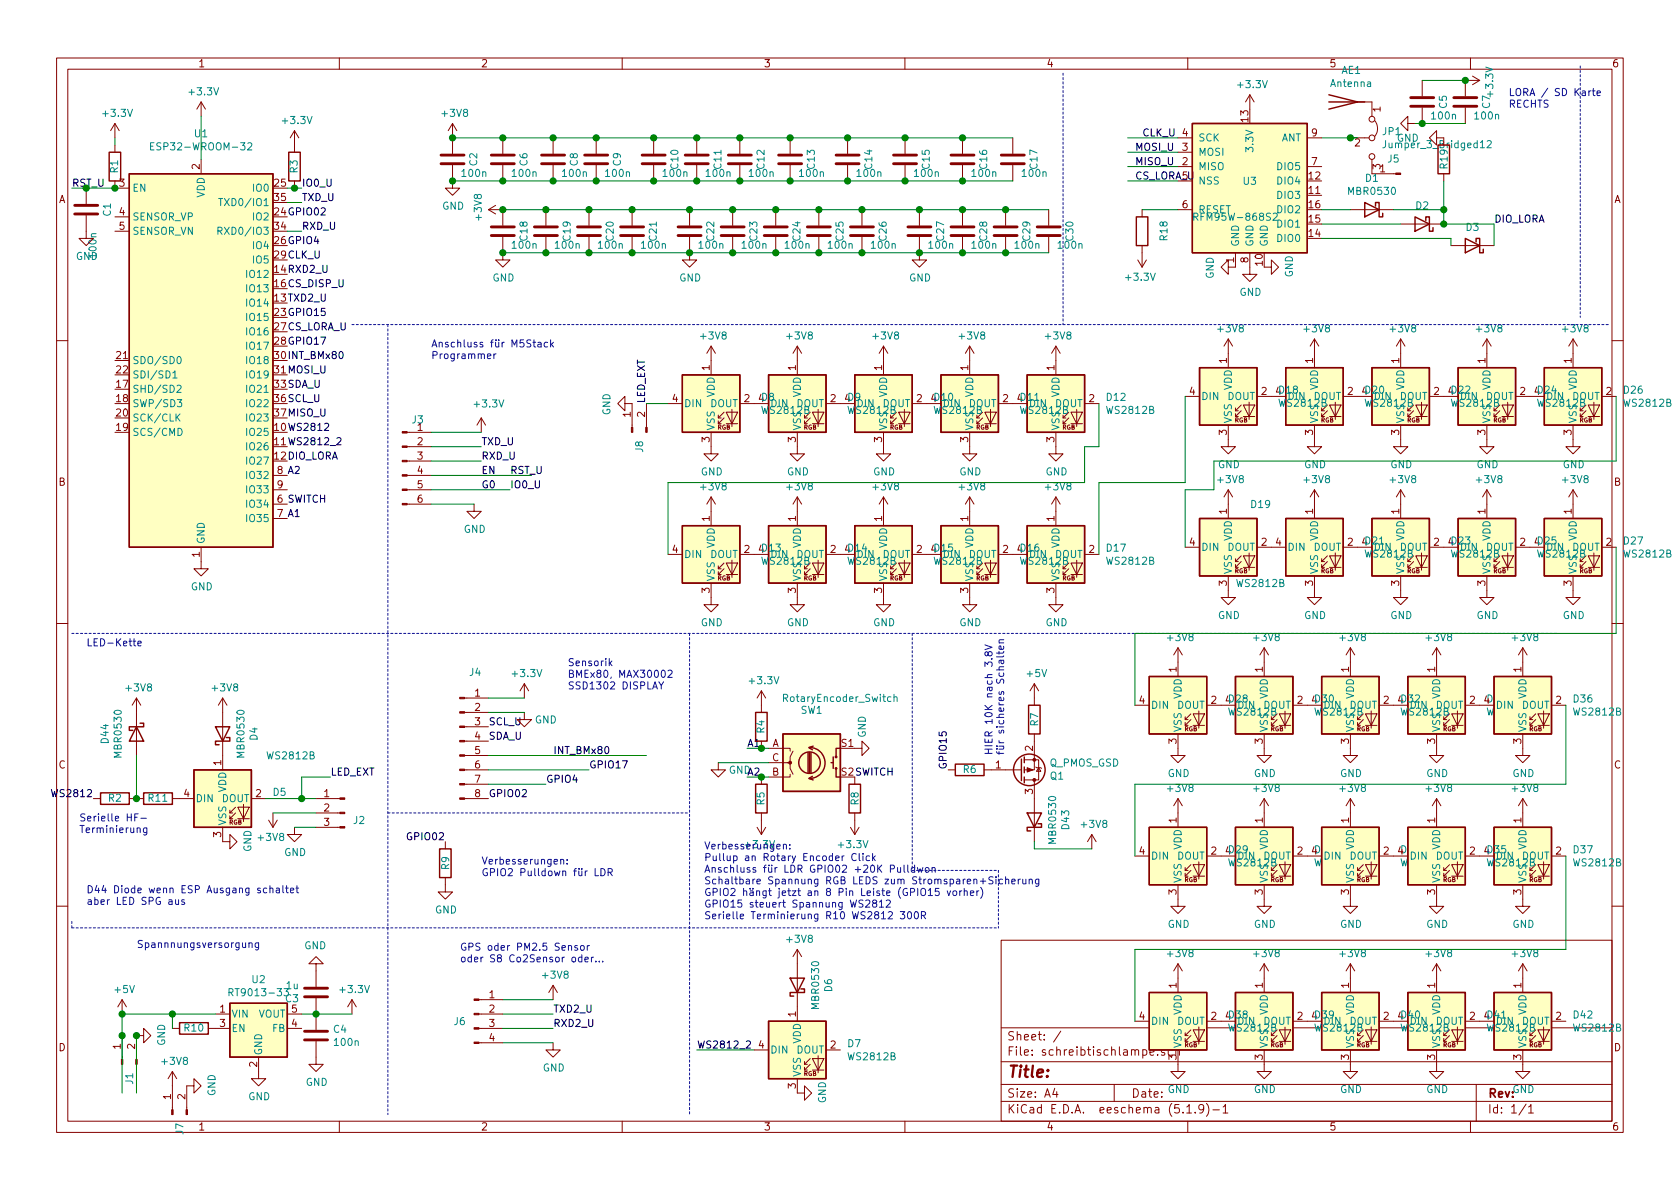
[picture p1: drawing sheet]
<svg xmlns="http://www.w3.org/2000/svg" width="297mm" height="210mm" viewBox="0 0 297 210" stroke-linecap="round" stroke-linejoin="round" font-family="sans-serif">
<defs><g id="words">
<text font-size="2.8" fill="#840000" x="178" y="190.5">Title:</text>
<g font-size="2.1" fill="#840000">
<text x="178" y="184">Sheet: /</text>
<text x="178" y="186.7">File: schreibtischlampe.sch</text>
<text x="178" y="196.9">KiCad E.D.A. eeschema (5.1.9)-1</text>
<text x="178" y="194.1">Size: A4</text>
<text x="200" y="194.1">Date:</text>
<text x="263" y="194.1">Rev:</text>
<text x="263" y="196.9">Id: 1/1</text>
</g>
<g font-size="1.8" fill="#840000">
<text x="35" y="11.9">1</text>
<text x="85" y="11.9">2</text>
<text x="135" y="11.9">3</text>
<text x="185" y="11.9">4</text>
<text x="235" y="11.9">5</text>
<text x="285" y="11.9">6</text>
<text x="220.7" y="21.5" transform="rotate(-90 220.7 21.5)">13</text>
<text x="244.1" y="19.8" transform="rotate(-90 244.1 19.8)">1</text>
<text x="35.3" y="29.9" transform="rotate(-90 35.3 29.9)">2</text>
<text x="209.1" y="29.2">2</text>
<text x="209.1" y="26.7">3</text>
<text x="209.1" y="24.1">4</text>
<text x="231.9" y="29.2">7</text>
<text x="231.9" y="24.1">9</text>
<text x="239.5" y="25.9">2</text>
<text x="244.1" y="29.9" transform="rotate(-90 244.1 29.9)">3</text>
<text x="245.1" y="26.2">Jumper_3_Bridged12</text>
<text x="10.4" y="35.9">A</text>
<text x="21.1" y="33">3</text>
<text x="48.6" y="33">25</text>
<text x="48.6" y="35.6">35</text>
<text x="231.4" y="34.3">11</text>
<text x="231.4" y="31.7">12</text>
<text x="244" y="30.5">1</text>
<text x="285.4" y="35.9">A</text>
<text x="21.1" y="38.1">4</text>
<text x="21.1" y="40.6">5</text>
<text x="48.6" y="40.6">34</text>
<text x="209.1" y="36.8">6</text>
<text x="231.4" y="41.9">14</text>
<text x="231.4" y="39.4">15</text>
<text x="231.4" y="36.8">16</text>
<text x="218.2" y="46.5" transform="rotate(-90 218.2 46.5)">1</text>
<text x="220.7" y="46.5" transform="rotate(-90 220.7 46.5)">8</text>
<text x="223.3" y="46.9" transform="rotate(-90 223.3 46.9)">10</text>
<text x="20.6" y="63.5">21</text>
<text x="125.5" y="65.5" transform="rotate(-90 125.5 65.5)">1</text>
<text x="140.7" y="65.5" transform="rotate(-90 140.7 65.5)">1</text>
<text x="156" y="65.5" transform="rotate(-90 156 65.5)">1</text>
<text x="171.2" y="65.5" transform="rotate(-90 171.2 65.5)">1</text>
<text x="186.4" y="65.5" transform="rotate(-90 186.4 65.5)">1</text>
<text x="216.9" y="64.2" transform="rotate(-90 216.9 64.2)">1</text>
<text x="232.2" y="64.2" transform="rotate(-90 232.2 64.2)">1</text>
<text x="247.4" y="64.2" transform="rotate(-90 247.4 64.2)">1</text>
<text x="262.6" y="64.2" transform="rotate(-90 262.6 64.2)">1</text>
<text x="277.9" y="64.2" transform="rotate(-90 277.9 64.2)">1</text>
<text x="20.6" y="68.6">17</text>
<text x="20.6" y="71.1">18</text>
<text x="20.6" y="66">22</text>
<text x="118.9" y="71.1">4</text>
<text x="131.6" y="71.1">2</text>
<text x="146.8" y="71.1">2</text>
<text x="162.1" y="71.1">2</text>
<text x="177.3" y="71.1">2</text>
<text x="192.6" y="71.1">2</text>
<text x="210.3" y="69.8">4</text>
<text x="223" y="69.8">2</text>
<text x="238.3" y="69.8">2</text>
<text x="253.5" y="69.8">2</text>
<text x="268.8" y="69.8">2</text>
<text x="284" y="69.8">2</text>
<text x="20.6" y="76.2">19</text>
<text x="20.6" y="73.7">20</text>
<text x="73.8" y="76.2">1</text>
<text x="111.5" y="73.8" transform="rotate(-90 111.5 73.8)">1</text>
<text x="114" y="73.8" transform="rotate(-90 114 73.8)">2</text>
<text x="216.9" y="76.9" transform="rotate(-90 216.9 76.9)">3</text>
<text x="232.2" y="76.9" transform="rotate(-90 232.2 76.9)">3</text>
<text x="247.4" y="76.9" transform="rotate(-90 247.4 76.9)">3</text>
<text x="262.6" y="76.9" transform="rotate(-90 262.6 76.9)">3</text>
<text x="277.9" y="76.9" transform="rotate(-90 277.9 76.9)">3</text>
<text x="73.8" y="78.7">2</text>
<text x="73.8" y="81.3">3</text>
<text x="73.8" y="83.8">4</text>
<text x="125.5" y="78.2" transform="rotate(-90 125.5 78.2)">3</text>
<text x="140.7" y="78.2" transform="rotate(-90 140.7 78.2)">3</text>
<text x="156" y="78.2" transform="rotate(-90 156 78.2)">3</text>
<text x="171.2" y="78.2" transform="rotate(-90 171.2 78.2)">3</text>
<text x="186.4" y="78.2" transform="rotate(-90 186.4 78.2)">3</text>
<text x="10.4" y="85.9">B</text>
<text x="49" y="86.4">9</text>
<text x="73.8" y="86.4">5</text>
<text x="73.8" y="88.9">6</text>
<text x="285.4" y="85.9">B</text>
<text x="125.5" y="92.2" transform="rotate(-90 125.5 92.2)">1</text>
<text x="140.7" y="92.2" transform="rotate(-90 140.7 92.2)">1</text>
<text x="156" y="92.2" transform="rotate(-90 156 92.2)">1</text>
<text x="171.2" y="92.2" transform="rotate(-90 171.2 92.2)">1</text>
<text x="186.4" y="92.2" transform="rotate(-90 186.4 92.2)">1</text>
<text x="216.9" y="90.9" transform="rotate(-90 216.9 90.9)">1</text>
<text x="232.2" y="90.9" transform="rotate(-90 232.2 90.9)">1</text>
<text x="247.4" y="90.9" transform="rotate(-90 247.4 90.9)">1</text>
<text x="262.6" y="90.9" transform="rotate(-90 262.6 90.9)">1</text>
<text x="277.9" y="90.9" transform="rotate(-90 277.9 90.9)">1</text>
<text x="35.3" y="98.5" transform="rotate(-90 35.3 98.5)">1</text>
<text x="118.9" y="97.8">4</text>
<text x="131.6" y="97.8">2</text>
<text x="146.8" y="97.8">2</text>
<text x="162.1" y="97.8">2</text>
<text x="177.3" y="97.8">2</text>
<text x="192.6" y="97.8">2</text>
<text x="210.3" y="96.5">4</text>
<text x="223" y="96.5">2</text>
<text x="225.6" y="96.5">4</text>
<text x="238.3" y="96.5">2</text>
<text x="253.5" y="96.5">2</text>
<text x="268.8" y="96.5">2</text>
<text x="284" y="96.5">2</text>
<text x="125.5" y="104.9" transform="rotate(-90 125.5 104.9)">3</text>
<text x="140.7" y="104.9" transform="rotate(-90 140.7 104.9)">3</text>
<text x="156" y="104.9" transform="rotate(-90 156 104.9)">3</text>
<text x="171.2" y="104.9" transform="rotate(-90 171.2 104.9)">3</text>
<text x="186.4" y="104.9" transform="rotate(-90 186.4 104.9)">3</text>
<text x="216.9" y="103.6" transform="rotate(-90 216.9 103.6)">3</text>
<text x="232.2" y="103.6" transform="rotate(-90 232.2 103.6)">3</text>
<text x="247.4" y="103.6" transform="rotate(-90 247.4 103.6)">3</text>
<text x="262.6" y="103.6" transform="rotate(-90 262.6 103.6)">3</text>
<text x="277.9" y="103.6" transform="rotate(-90 277.9 103.6)">3</text>
<text x="208" y="118.8" transform="rotate(-90 208 118.8)">1</text>
<text x="223.3" y="118.8" transform="rotate(-90 223.3 118.8)">1</text>
<text x="238.5" y="118.8" transform="rotate(-90 238.5 118.8)">1</text>
<text x="253.7" y="118.8" transform="rotate(-90 253.7 118.8)">1</text>
<text x="269" y="118.8" transform="rotate(-90 269 118.8)">1</text>
<text x="84" y="123.2">1</text>
<text x="84" y="125.7">2</text>
<text x="201.4" y="124.5">4</text>
<text x="214.1" y="124.5">2</text>
<text x="229.4" y="124.5">2</text>
<text x="244.6" y="124.5">2</text>
<text x="259.9" y="124.5">2</text>
<text x="262.4" y="124.5">4D34</text>
<text x="275.1" y="124.5">2</text>
<text x="84" y="128.3">3</text>
<text x="84" y="130.8">4</text>
<text x="208" y="131.5" transform="rotate(-90 208 131.5)">3</text>
<text x="223.3" y="131.5" transform="rotate(-90 223.3 131.5)">3</text>
<text x="238.5" y="131.5" transform="rotate(-90 238.5 131.5)">3</text>
<text x="253.7" y="131.5" transform="rotate(-90 253.7 131.5)">3</text>
<text x="269" y="131.5" transform="rotate(-90 269 131.5)">3</text>
<text x="10.4" y="135.9">C</text>
<text x="39.1" y="135.4" transform="rotate(-90 39.1 135.4)">1</text>
<text x="84" y="133.3">5</text>
<text x="84" y="135.9">6</text>
<text x="136.5" y="132.1">A</text>
<text x="136.5" y="137.2">B</text>
<text x="136.5" y="134.6">C</text>
<text x="148.8" y="132.1">S1</text>
<text x="176" y="135.9">1</text>
<text x="182.6" y="132.8" transform="rotate(-90 182.6 132.8)">2</text>
<text x="285.4" y="135.9">C</text>
<text x="32.5" y="141">4</text>
<text x="45.2" y="141">2</text>
<text x="57.3" y="141">1</text>
<text x="57.3" y="143.5">2</text>
<text x="84" y="138.4">7</text>
<text x="84" y="141">8</text>
<text x="182.6" y="140.4" transform="rotate(-90 182.6 140.4)">3</text>
<text x="39.1" y="148.1" transform="rotate(-90 39.1 148.1)">3</text>
<text x="57.3" y="146">3</text>
<text x="208" y="145.5" transform="rotate(-90 208 145.5)">1</text>
<text x="223.3" y="145.5" transform="rotate(-90 223.3 145.5)">1</text>
<text x="238.5" y="145.5" transform="rotate(-90 238.5 145.5)">1</text>
<text x="253.7" y="145.5" transform="rotate(-90 253.7 145.5)">1</text>
<text x="269" y="145.5" transform="rotate(-90 269 145.5)">1</text>
<text x="201.4" y="151.1">4</text>
<text x="214.1" y="151.1">2</text>
<text x="229.4" y="151.1">2</text>
<text x="231.9" y="151.1">4D31</text>
<text x="244.6" y="151.1">2</text>
<text x="247.2" y="151.1">4D33</text>
<text x="259.9" y="151.1">2</text>
<text x="275.1" y="151.1">2</text>
<text x="208" y="158.2" transform="rotate(-90 208 158.2)">3</text>
<text x="223.3" y="158.2" transform="rotate(-90 223.3 158.2)">3</text>
<text x="238.5" y="158.2" transform="rotate(-90 238.5 158.2)">3</text>
<text x="253.7" y="158.2" transform="rotate(-90 253.7 158.2)">3</text>
<text x="269" y="158.2" transform="rotate(-90 269 158.2)">3</text>
<text x="38.9" y="179.1">1</text>
<text x="51.6" y="179.1">5</text>
<text x="86.5" y="176.5">1</text>
<text x="86.5" y="179.1">2</text>
<text x="140.7" y="179.8" transform="rotate(-90 140.7 179.8)">1</text>
<text x="208" y="174.7" transform="rotate(-90 208 174.7)">1</text>
<text x="223.3" y="174.7" transform="rotate(-90 223.3 174.7)">1</text>
<text x="238.5" y="174.7" transform="rotate(-90 238.5 174.7)">1</text>
<text x="253.7" y="174.7" transform="rotate(-90 253.7 174.7)">1</text>
<text x="269" y="174.7" transform="rotate(-90 269 174.7)">1</text>
<text x="10.4" y="185.9">D</text>
<text x="21.3" y="185.5" transform="rotate(-90 21.3 185.5)">1</text>
<text x="23.9" y="185.5" transform="rotate(-90 23.9 185.5)">2</text>
<text x="38.9" y="181.6">3</text>
<text x="51.6" y="181.6">4</text>
<text x="86.5" y="181.6">3</text>
<text x="86.5" y="184.1">4</text>
<text x="134.1" y="185.4">4</text>
<text x="146.8" y="185.4">2</text>
<text x="201.4" y="180.3">4</text>
<text x="214.1" y="180.3">2</text>
<text x="229.4" y="180.3">2</text>
<text x="244.6" y="180.3">2</text>
<text x="259.9" y="180.3">2</text>
<text x="275.1" y="180.3">2</text>
<text x="285.4" y="185.9">D</text>
<text x="45.5" y="188.7" transform="rotate(-90 45.5 188.7)">2</text>
<text x="208" y="187.4" transform="rotate(-90 208 187.4)">3</text>
<text x="223.3" y="187.4" transform="rotate(-90 223.3 187.4)">3</text>
<text x="238.5" y="187.4" transform="rotate(-90 238.5 187.4)">3</text>
<text x="253.7" y="187.4" transform="rotate(-90 253.7 187.4)">3</text>
<text x="269" y="187.4" transform="rotate(-90 269 187.4)">3</text>
<text x="30.2" y="194.4" transform="rotate(-90 30.2 194.4)">1</text>
<text x="32.8" y="194.4" transform="rotate(-90 32.8 194.4)">2</text>
<text x="140.7" y="192.5" transform="rotate(-90 140.7 192.5)">3</text>
<text x="35" y="199.9">1</text>
<text x="85" y="199.9">2</text>
<text x="135" y="199.9">3</text>
<text x="185" y="199.9">4</text>
<text x="235" y="199.9">5</text>
<text x="285" y="199.9">6</text>
</g>
<g font-size="1.8" fill="#008484">
<text x="33.6" y="16.9">+3.3V</text>
<text x="219" y="15.6">+3.3V</text>
<text x="235.4" y="15.4">Antenna</text>
<text x="237.2" y="13.1">AE1</text>
<text x="264" y="16.9" transform="rotate(-90 264 16.9)">+3.3V</text>
<text x="18.4" y="20.7">+3.3V</text>
<text x="50.1" y="21.9">+3.3V</text>
<text x="78.3" y="20.7">+3V8</text>
<text x="244.5" y="23.9">JP1</text>
<text x="253.3" y="21.1">100n</text>
<text x="255.8" y="19.1" transform="rotate(-90 255.8 19.1)">C5</text>
<text x="260.9" y="21.1">100n</text>
<text x="263.4" y="19.1" transform="rotate(-90 263.4 19.1)">C7</text>
<text x="27.7" y="26.6">ESP32-WROOM-32</text>
<text x="34.4" y="24.3">U1</text>
<text x="84.4" y="29.3" transform="rotate(-90 84.4 29.3)">C2</text>
<text x="93.3" y="29.3" transform="rotate(-90 93.3 29.3)">C6</text>
<text x="102.2" y="29.3" transform="rotate(-90 102.2 29.3)">C8</text>
<text x="109.8" y="29.3" transform="rotate(-90 109.8 29.3)">C9</text>
<text x="119.9" y="29.8" transform="rotate(-90 119.9 29.8)">C10</text>
<text x="127.6" y="29.8" transform="rotate(-90 127.6 29.8)">C11</text>
<text x="135.2" y="29.8" transform="rotate(-90 135.2 29.8)">C12</text>
<text x="144.1" y="29.8" transform="rotate(-90 144.1 29.8)">C13</text>
<text x="154.2" y="29.8" transform="rotate(-90 154.2 29.8)">C14</text>
<text x="164.4" y="29.8" transform="rotate(-90 164.4 29.8)">C15</text>
<text x="174.5" y="29.8" transform="rotate(-90 174.5 29.8)">C16</text>
<text x="183.4" y="29.8" transform="rotate(-90 183.4 29.8)">C17</text>
<text x="211.8" y="27.6">MOSI</text>
<text x="211.8" y="25">SCK</text>
<text x="221.6" y="26.5" transform="rotate(-90 221.6 26.5)">3.3V</text>
<text x="226.5" y="25">ANT</text>
<text x="245.4" y="28.7">J5</text>
<text x="247" y="25.1">GND</text>
<text x="256" y="29.8" transform="rotate(-90 256 29.8)">R19</text>
<text x="20.9" y="30.6" transform="rotate(-90 20.9 30.6)">R1</text>
<text x="23.4" y="33.9">EN</text>
<text x="36.2" y="35" transform="rotate(-90 36.2 35)">VDD</text>
<text x="44.9" y="33.9">IO0</text>
<text x="52.6" y="30.6" transform="rotate(-90 52.6 30.6)">R3</text>
<text x="81.8" y="31.3">100n</text>
<text x="90.7" y="31.3">100n</text>
<text x="99.6" y="31.3">100n</text>
<text x="107.2" y="31.3">100n</text>
<text x="117.4" y="31.3">100n</text>
<text x="125" y="31.3">100n</text>
<text x="132.6" y="31.3">100n</text>
<text x="141.5" y="31.3">100n</text>
<text x="151.7" y="31.3">100n</text>
<text x="161.8" y="31.3">100n</text>
<text x="172" y="31.3">100n</text>
<text x="180.9" y="31.3">100n</text>
<text x="211.8" y="30.1">MISO</text>
<text x="211.8" y="32.6">NSS</text>
<text x="219.9" y="32.7">U3</text>
<text x="226" y="35.2">DIO3</text>
<text x="226" y="32.6">DIO4</text>
<text x="226" y="30.1">DIO5</text>
<text x="238.6" y="34.5">MBR0530</text>
<text x="241.5" y="32.2">D1</text>
<text x="19.6" y="38.2" transform="rotate(-90 19.6 38.2)">C1</text>
<text x="23.4" y="39">SENSOR_VP</text>
<text x="23.4" y="41.5">SENSOR_VN</text>
<text x="39.7" y="41.5">RXD0/IO3</text>
<text x="39.9" y="36.4">TXD0/IO1</text>
<text x="44.9" y="39">IO2</text>
<text x="78.2" y="37.1">GND</text>
<text x="85.2" y="38.8" transform="rotate(-90 85.2 38.8)">+3V8</text>
<text x="211.8" y="37.7">RESET</text>
<text x="211.9" y="39">RFM95W-868S2</text>
<text x="226" y="40.3">DIO1</text>
<text x="226" y="37.7">DIO2</text>
<text x="250.3" y="37">D2</text>
<text x="259.2" y="40.8">D3</text>
<text x="13.4" y="46">GND</text>
<text x="17.1" y="45.4" transform="rotate(-90 17.1 45.4)">100n</text>
<text x="44.9" y="44.1">IO4</text>
<text x="44.9" y="46.6">IO5</text>
<text x="90.7" y="44">100n</text>
<text x="93.3" y="42.5" transform="rotate(-90 93.3 42.5)">C18</text>
<text x="98.3" y="44">100n</text>
<text x="100.9" y="42.5" transform="rotate(-90 100.9 42.5)">C19</text>
<text x="105.9" y="44">100n</text>
<text x="108.5" y="42.5" transform="rotate(-90 108.5 42.5)">C20</text>
<text x="113.6" y="44">100n</text>
<text x="116.1" y="42.5" transform="rotate(-90 116.1 42.5)">C21</text>
<text x="123.7" y="44">100n</text>
<text x="126.3" y="42.5" transform="rotate(-90 126.3 42.5)">C22</text>
<text x="131.3" y="44">100n</text>
<text x="133.9" y="42.5" transform="rotate(-90 133.9 42.5)">C23</text>
<text x="139" y="44">100n</text>
<text x="141.5" y="42.5" transform="rotate(-90 141.5 42.5)">C24</text>
<text x="146.6" y="44">100n</text>
<text x="149.1" y="42.5" transform="rotate(-90 149.1 42.5)">C25</text>
<text x="154.2" y="44">100n</text>
<text x="156.8" y="42.5" transform="rotate(-90 156.8 42.5)">C26</text>
<text x="164.4" y="44">100n</text>
<text x="166.9" y="42.5" transform="rotate(-90 166.9 42.5)">C27</text>
<text x="172" y="44">100n</text>
<text x="174.5" y="42.5" transform="rotate(-90 174.5 42.5)">C28</text>
<text x="179.6" y="44">100n</text>
<text x="182.2" y="42.5" transform="rotate(-90 182.2 42.5)">C29</text>
<text x="187.2" y="44">100n</text>
<text x="189.8" y="42.5" transform="rotate(-90 189.8 42.5)">C30</text>
<text x="206.4" y="42.5" transform="rotate(-90 206.4 42.5)">R18</text>
<text x="219.1" y="43.7" transform="rotate(-90 219.1 43.7)">GND</text>
<text x="221.6" y="43.7" transform="rotate(-90 221.6 43.7)">GND</text>
<text x="224.2" y="43.7" transform="rotate(-90 224.2 43.7)">GND</text>
<text x="226" y="42.8">DIO0</text>
<text x="43.9" y="49.1">IO12</text>
<text x="43.9" y="51.7">IO13</text>
<text x="87.1" y="49.8">GND</text>
<text x="120.1" y="49.8">GND</text>
<text x="160.7" y="49.8">GND</text>
<text x="199.2" y="49.7">+3.3V</text>
<text x="214.6" y="49.3" transform="rotate(-90 214.6 49.3)">GND</text>
<text x="219.2" y="52.3">GND</text>
<text x="228.6" y="49.1" transform="rotate(-90 228.6 49.1)">GND</text>
<text x="43.9" y="54.2">IO14</text>
<text x="43.9" y="56.8">IO15</text>
<text x="43.9" y="59.3">IO16</text>
<text x="215.5" y="58.8">+3V8</text>
<text x="230.7" y="58.8">+3V8</text>
<text x="245.9" y="58.8">+3V8</text>
<text x="261.2" y="58.8">+3V8</text>
<text x="276.4" y="58.8">+3V8</text>
<text x="23.4" y="64.4">SDO/SD0</text>
<text x="43.9" y="61.8">IO17</text>
<text x="43.9" y="64.4">IO18</text>
<text x="124" y="60">+3V8</text>
<text x="139.3" y="60">+3V8</text>
<text x="154.5" y="60">+3V8</text>
<text x="169.7" y="60">+3V8</text>
<text x="185" y="60">+3V8</text>
<text x="23.4" y="69.5">SHD/SD2</text>
<text x="23.4" y="66.9">SDI/SD1</text>
<text x="43.9" y="66.9">IO19</text>
<text x="43.9" y="69.5">IO21</text>
<text x="126.4" y="70.3" transform="rotate(-90 126.4 70.3)">VDD</text>
<text x="134.1" y="71.1">4D8</text>
<text x="141.6" y="70.3" transform="rotate(-90 141.6 70.3)">VDD</text>
<text x="149.4" y="71.1">4D9</text>
<text x="156.8" y="70.3" transform="rotate(-90 156.8 70.3)">VDD</text>
<text x="164.6" y="71.1">4D10</text>
<text x="172.1" y="70.3" transform="rotate(-90 172.1 70.3)">VDD</text>
<text x="179.9" y="71.1">4D11</text>
<text x="187.3" y="70.3" transform="rotate(-90 187.3 70.3)">VDD</text>
<text x="195.7" y="70.9">D12</text>
<text x="212.3" y="70.7">DIN</text>
<text x="217" y="70.7">DOUT</text>
<text x="217.8" y="69" transform="rotate(-90 217.8 69)">VDD</text>
<text x="225.6" y="69.8">4D18</text>
<text x="226.3" y="71.9">WS2812B</text>
<text x="227.6" y="70.7">DIN</text>
<text x="232.2" y="70.7">DOUT</text>
<text x="233" y="69" transform="rotate(-90 233 69)">VDD</text>
<text x="240.8" y="69.8">4D20</text>
<text x="241.6" y="71.9">WS2812B</text>
<text x="242.8" y="70.7">DIN</text>
<text x="247.5" y="70.7">DOUT</text>
<text x="248.3" y="69" transform="rotate(-90 248.3 69)">VDD</text>
<text x="256.1" y="69.8">4D22</text>
<text x="256.8" y="71.9">WS2812B</text>
<text x="258.1" y="70.7">DIN</text>
<text x="262.7" y="70.7">DOUT</text>
<text x="263.5" y="69" transform="rotate(-90 263.5 69)">VDD</text>
<text x="271.3" y="69.8">4D24</text>
<text x="272.1" y="71.9">WS2812B</text>
<text x="273.3" y="70.7">DIN</text>
<text x="278" y="70.7">DOUT</text>
<text x="278.8" y="69" transform="rotate(-90 278.8 69)">VDD</text>
<text x="287.1" y="69.6">D26</text>
<text x="287.3" y="71.9">WS2812B</text>
<text x="23.4" y="72">SWP/SD3</text>
<text x="23.4" y="77.1">SCS/CMD</text>
<text x="23.4" y="74.5">SCK/CLK</text>
<text x="43.9" y="77.1">IO25</text>
<text x="43.9" y="72">IO22</text>
<text x="43.9" y="74.5">IO23</text>
<text x="72.9" y="74.9">J3</text>
<text x="84" y="72.1">+3.3V</text>
<text x="107.9" y="73.5" transform="rotate(-90 107.9 73.5)">GND</text>
<text x="120.9" y="72">DIN</text>
<text x="125.6" y="72">DOUT</text>
<text x="126.4" y="76.2" transform="rotate(-90 126.4 76.2)">VSS</text>
<text x="134.9" y="73.2">WS2812B</text>
<text x="136.1" y="72">DIN</text>
<text x="140.8" y="72">DOUT</text>
<text x="141.6" y="76.2" transform="rotate(-90 141.6 76.2)">VSS</text>
<text x="150.1" y="73.2">WS2812B</text>
<text x="151.4" y="72">DIN</text>
<text x="156" y="72">DOUT</text>
<text x="156.8" y="76.2" transform="rotate(-90 156.8 76.2)">VSS</text>
<text x="165.4" y="73.2">WS2812B</text>
<text x="166.6" y="72">DIN</text>
<text x="171.3" y="72">DOUT</text>
<text x="172.1" y="76.2" transform="rotate(-90 172.1 76.2)">VSS</text>
<text x="180.6" y="73.2">WS2812B</text>
<text x="181.9" y="72">DIN</text>
<text x="186.5" y="72">DOUT</text>
<text x="187.3" y="76.2" transform="rotate(-90 187.3 76.2)">VSS</text>
<text x="195.9" y="73.2">WS2812B</text>
<text x="217.8" y="74.9" transform="rotate(-90 217.8 74.9)">VSS</text>
<text x="233" y="74.9" transform="rotate(-90 233 74.9)">VSS</text>
<text x="248.3" y="74.9" transform="rotate(-90 248.3 74.9)">VSS</text>
<text x="263.5" y="74.9" transform="rotate(-90 263.5 74.9)">VSS</text>
<text x="278.8" y="74.9" transform="rotate(-90 278.8 74.9)">VSS</text>
<text x="43.9" y="79.6">IO26</text>
<text x="43.9" y="82.2">IO27</text>
<text x="113.7" y="80" transform="rotate(-90 113.7 80)">J8</text>
<text x="215.3" y="82.8">GND</text>
<text x="230.6" y="82.8">GND</text>
<text x="245.8" y="82.8">GND</text>
<text x="261.1" y="82.8">GND</text>
<text x="276.3" y="82.8">GND</text>
<text x="43.9" y="89.8">IO34</text>
<text x="43.9" y="84.7">IO32</text>
<text x="43.9" y="87.2">IO33</text>
<text x="123.9" y="84.1">GND</text>
<text x="124" y="86.7">+3V8</text>
<text x="139.1" y="84.1">GND</text>
<text x="139.3" y="86.7">+3V8</text>
<text x="154.4" y="84.1">GND</text>
<text x="154.5" y="86.7">+3V8</text>
<text x="169.6" y="84.1">GND</text>
<text x="169.7" y="86.7">+3V8</text>
<text x="184.9" y="84.1">GND</text>
<text x="185" y="86.7">+3V8</text>
<text x="215.5" y="85.4">+3V8</text>
<text x="221.3" y="89.8">D19</text>
<text x="230.7" y="85.4">+3V8</text>
<text x="245.9" y="85.4">+3V8</text>
<text x="261.2" y="85.4">+3V8</text>
<text x="276.4" y="85.4">+3V8</text>
<text x="43.9" y="92.3">IO35</text>
<text x="82" y="94.2">GND</text>
<text x="217.8" y="95.7" transform="rotate(-90 217.8 95.7)">VDD</text>
<text x="233" y="95.7" transform="rotate(-90 233 95.7)">VDD</text>
<text x="248.3" y="95.7" transform="rotate(-90 248.3 95.7)">VDD</text>
<text x="263.5" y="95.7" transform="rotate(-90 263.5 95.7)">VDD</text>
<text x="278.8" y="95.7" transform="rotate(-90 278.8 95.7)">VDD</text>
<text x="36.2" y="96.3" transform="rotate(-90 36.2 96.3)">GND</text>
<text x="120.9" y="98.7">DIN</text>
<text x="125.6" y="98.7">DOUT</text>
<text x="126.4" y="96.9" transform="rotate(-90 126.4 96.9)">VDD</text>
<text x="134.1" y="97.8">4D13</text>
<text x="134.9" y="99.9">WS2812B</text>
<text x="136.1" y="98.7">DIN</text>
<text x="140.8" y="98.7">DOUT</text>
<text x="141.6" y="96.9" transform="rotate(-90 141.6 96.9)">VDD</text>
<text x="149.4" y="97.8">4D14</text>
<text x="150.1" y="99.9">WS2812B</text>
<text x="151.4" y="98.7">DIN</text>
<text x="156" y="98.7">DOUT</text>
<text x="156.8" y="96.9" transform="rotate(-90 156.8 96.9)">VDD</text>
<text x="164.6" y="97.8">4D15</text>
<text x="165.4" y="99.9">WS2812B</text>
<text x="166.6" y="98.7">DIN</text>
<text x="171.3" y="98.7">DOUT</text>
<text x="172.1" y="96.9" transform="rotate(-90 172.1 96.9)">VDD</text>
<text x="179.9" y="97.8">4D16</text>
<text x="180.6" y="99.9">WS2812B</text>
<text x="181.9" y="98.7">DIN</text>
<text x="186.5" y="98.7">DOUT</text>
<text x="187.3" y="96.9" transform="rotate(-90 187.3 96.9)">VDD</text>
<text x="195.7" y="97.6">D17</text>
<text x="195.9" y="99.9">WS2812B</text>
<text x="212.3" y="97.4">DIN</text>
<text x="217" y="97.4">DOUT</text>
<text x="217.8" y="101.6" transform="rotate(-90 217.8 101.6)">VSS</text>
<text x="227.6" y="97.4">DIN</text>
<text x="232.2" y="97.4">DOUT</text>
<text x="233" y="101.6" transform="rotate(-90 233 101.6)">VSS</text>
<text x="240.8" y="96.5">4D21</text>
<text x="241.6" y="98.6">WS2812B</text>
<text x="242.8" y="97.4">DIN</text>
<text x="247.5" y="97.4">DOUT</text>
<text x="248.3" y="101.6" transform="rotate(-90 248.3 101.6)">VSS</text>
<text x="256.1" y="96.5">4D23</text>
<text x="256.8" y="98.6">WS2812B</text>
<text x="258.1" y="97.4">DIN</text>
<text x="262.7" y="97.4">DOUT</text>
<text x="263.5" y="101.6" transform="rotate(-90 263.5 101.6)">VSS</text>
<text x="271.3" y="96.5">4D25</text>
<text x="272.1" y="98.6">WS2812B</text>
<text x="273.3" y="97.4">DIN</text>
<text x="278" y="97.4">DOUT</text>
<text x="278.8" y="101.6" transform="rotate(-90 278.8 101.6)">VSS</text>
<text x="287.1" y="96.3">D27</text>
<text x="287.3" y="98.6">WS2812B</text>
<text x="33.7" y="104.4">GND</text>
<text x="126.4" y="102.9" transform="rotate(-90 126.4 102.9)">VSS</text>
<text x="141.6" y="102.9" transform="rotate(-90 141.6 102.9)">VSS</text>
<text x="156.8" y="102.9" transform="rotate(-90 156.8 102.9)">VSS</text>
<text x="172.1" y="102.9" transform="rotate(-90 172.1 102.9)">VSS</text>
<text x="187.3" y="102.9" transform="rotate(-90 187.3 102.9)">VSS</text>
<text x="218.9" y="103.8">WS2812B</text>
<text x="123.9" y="110.7">GND</text>
<text x="139.1" y="110.7">GND</text>
<text x="154.4" y="110.7">GND</text>
<text x="169.6" y="110.7">GND</text>
<text x="184.9" y="110.7">GND</text>
<text x="206.6" y="113.4">+3V8</text>
<text x="215.3" y="109.5">GND</text>
<text x="221.8" y="113.4">+3V8</text>
<text x="230.6" y="109.5">GND</text>
<text x="237.1" y="113.4">+3V8</text>
<text x="245.8" y="109.5">GND</text>
<text x="252.3" y="113.4">+3V8</text>
<text x="261.1" y="109.5">GND</text>
<text x="267.5" y="113.4">+3V8</text>
<text x="276.3" y="109.5">GND</text>
<text x="83.1" y="119.5">J4</text>
<text x="90.8" y="119.7">+3.3V</text>
<text x="181.7" y="119.7">+5V</text>
<text x="22.4" y="122.3">+3V8</text>
<text x="37.7" y="122.3">+3V8</text>
<text x="132.7" y="121">+3.3V</text>
<text x="138.9" y="124.1">RotaryEncoder_Switch</text>
<text x="203.5" y="125.3">DIN</text>
<text x="208.1" y="125.3">DOUT</text>
<text x="208.9" y="123.6" transform="rotate(-90 208.9 123.6)">VDD</text>
<text x="216.7" y="124.5">4D28</text>
<text x="218.7" y="125.3">DIN</text>
<text x="223.3" y="125.3">DOUT</text>
<text x="224.2" y="123.6" transform="rotate(-90 224.2 123.6)">VDD</text>
<text x="231.9" y="124.5">4D30</text>
<text x="233.9" y="125.3">DIN</text>
<text x="238.6" y="125.3">DOUT</text>
<text x="239.4" y="123.6" transform="rotate(-90 239.4 123.6)">VDD</text>
<text x="247.2" y="124.5">4D32</text>
<text x="249.2" y="125.3">DIN</text>
<text x="253.8" y="125.3">DOUT</text>
<text x="254.6" y="123.6" transform="rotate(-90 254.6 123.6)">VDD</text>
<text x="264.4" y="125.3">DIN</text>
<text x="269.1" y="125.3">DOUT</text>
<text x="269.9" y="123.6" transform="rotate(-90 269.9 123.6)">VDD</text>
<text x="278.3" y="124.2">D36</text>
<text x="19.2" y="131.4" transform="rotate(-90 19.2 131.4)">D44</text>
<text x="45.5" y="130.9" transform="rotate(-90 45.5 130.9)">D4</text>
<text x="94.6" y="127.9">GND</text>
<text x="135.2" y="129.6" transform="rotate(-90 135.2 129.6)">R4</text>
<text x="141.6" y="126.2">SW1</text>
<text x="153.1" y="130.5" transform="rotate(-90 153.1 130.5)">GND</text>
<text x="183.6" y="128.4" transform="rotate(-90 183.6 128.4)">R7</text>
<text x="208.9" y="129.5" transform="rotate(-90 208.9 129.5)">VSS</text>
<text x="217.4" y="126.5">WS2812B</text>
<text x="224.2" y="129.5" transform="rotate(-90 224.2 129.5)">VSS</text>
<text x="232.7" y="126.5">WS2812B</text>
<text x="239.4" y="129.5" transform="rotate(-90 239.4 129.5)">VSS</text>
<text x="247.9" y="126.5">WS2812B</text>
<text x="254.6" y="129.5" transform="rotate(-90 254.6 129.5)">VSS</text>
<text x="263.2" y="126.5">WS2812B</text>
<text x="269.9" y="129.5" transform="rotate(-90 269.9 129.5)">VSS</text>
<text x="278.4" y="126.5">WS2812B</text>
<text x="21.5" y="133.8" transform="rotate(-90 21.5 133.8)">MBR0530</text>
<text x="43.2" y="133.8" transform="rotate(-90 43.2 133.8)">MBR0530</text>
<text x="47.4" y="134.3">WS2812B</text>
<text x="170.3" y="136.7">R6</text>
<text x="185.5" y="135.6">Q_PMOS_GSD</text>
<text x="185.7" y="137.9">Q1</text>
<text x="206.5" y="137.4">GND</text>
<text x="221.7" y="137.4">GND</text>
<text x="236.9" y="137.4">GND</text>
<text x="252.2" y="137.4">GND</text>
<text x="267.4" y="137.4">GND</text>
<text x="19.2" y="141.8">R2</text>
<text x="26.3" y="141.8">R11</text>
<text x="34.5" y="141.9">DIN</text>
<text x="39.2" y="141.9">DOUT</text>
<text x="40" y="140.1" transform="rotate(-90 40 140.1)">VDD</text>
<text x="48.3" y="140.7">D5</text>
<text x="135.2" y="142.3" transform="rotate(-90 135.2 142.3)">R5</text>
<text x="151.8" y="142.3" transform="rotate(-90 151.8 142.3)">R8</text>
<text x="206.6" y="140">+3V8</text>
<text x="221.8" y="140">+3V8</text>
<text x="237.1" y="140">+3V8</text>
<text x="252.3" y="140">+3V8</text>
<text x="267.5" y="140">+3V8</text>
<text x="40" y="146" transform="rotate(-90 40 146)">VSS</text>
<text x="45.8" y="148.7">+3V8</text>
<text x="62.5" y="145.7">J2</text>
<text x="148.4" y="150">+3.3V</text>
<text x="186.7" y="149" transform="rotate(-90 186.7 149)">MBR0530</text>
<text x="189.1" y="146.6" transform="rotate(-90 189.1 146.6)">D43</text>
<text x="191.3" y="146.4">+3V8</text>
<text x="44.4" y="150.7" transform="rotate(-90 44.4 150.7)">GND</text>
<text x="50.2" y="151.4">GND</text>
<text x="79.4" y="153.8" transform="rotate(-90 79.4 153.8)">R9</text>
<text x="203.5" y="152">DIN</text>
<text x="208.1" y="152">DOUT</text>
<text x="208.9" y="150.3" transform="rotate(-90 208.9 150.3)">VDD</text>
<text x="216.7" y="151.1">4D29</text>
<text x="217.4" y="153.2">WS2812B</text>
<text x="218.7" y="152">DIN</text>
<text x="223.3" y="152">DOUT</text>
<text x="224.2" y="150.3" transform="rotate(-90 224.2 150.3)">VDD</text>
<text x="232.7" y="153.2">WS2812B</text>
<text x="233.9" y="152">DIN</text>
<text x="238.6" y="152">DOUT</text>
<text x="239.4" y="150.3" transform="rotate(-90 239.4 150.3)">VDD</text>
<text x="247.9" y="153.2">WS2812B</text>
<text x="249.2" y="152">DIN</text>
<text x="253.8" y="152">DOUT</text>
<text x="254.6" y="150.3" transform="rotate(-90 254.6 150.3)">VDD</text>
<text x="262.4" y="151.1">4D35</text>
<text x="263.2" y="153.2">WS2812B</text>
<text x="264.4" y="152">DIN</text>
<text x="269.1" y="152">DOUT</text>
<text x="269.9" y="150.3" transform="rotate(-90 269.9 150.3)">VDD</text>
<text x="278.3" y="150.9">D37</text>
<text x="278.4" y="153.2">WS2812B</text>
<text x="76.9" y="161.5">GND</text>
<text x="208.9" y="156.2" transform="rotate(-90 208.9 156.2)">VSS</text>
<text x="224.2" y="156.2" transform="rotate(-90 224.2 156.2)">VSS</text>
<text x="239.4" y="156.2" transform="rotate(-90 239.4 156.2)">VSS</text>
<text x="254.6" y="156.2" transform="rotate(-90 254.6 156.2)">VSS</text>
<text x="269.9" y="156.2" transform="rotate(-90 269.9 156.2)">VSS</text>
<text x="53.8" y="167.9">GND</text>
<text x="139.3" y="166.7">+3V8</text>
<text x="206.5" y="164.1">GND</text>
<text x="221.7" y="164.1">GND</text>
<text x="236.9" y="164.1">GND</text>
<text x="252.2" y="164.1">GND</text>
<text x="267.4" y="164.1">GND</text>
<text x="44.6" y="173.9">U2</text>
<text x="96.1" y="173.1">+3V8</text>
<text x="206.6" y="169.3">+3V8</text>
<text x="221.8" y="169.3">+3V8</text>
<text x="237.1" y="169.3">+3V8</text>
<text x="252.3" y="169.3">+3V8</text>
<text x="267.5" y="169.3">+3V8</text>
<text x="20.4" y="175.6">+5V</text>
<text x="40.9" y="180">VIN</text>
<text x="41.3" y="176.2">RT9013-33</text>
<text x="45.6" y="180">VOUT</text>
<text x="50.5" y="177.2">C3</text>
<text x="50.7" y="174.9">1u</text>
<text x="60.3" y="175.6">+3.3V</text>
<text x="144.8" y="178.2" transform="rotate(-90 144.8 178.2)">MBR0530</text>
<text x="147.1" y="175.4" transform="rotate(-90 147.1 175.4)">D6</text>
<text x="208.9" y="179.5" transform="rotate(-90 208.9 179.5)">VDD</text>
<text x="224.2" y="179.5" transform="rotate(-90 224.2 179.5)">VDD</text>
<text x="239.4" y="179.5" transform="rotate(-90 239.4 179.5)">VDD</text>
<text x="254.6" y="179.5" transform="rotate(-90 254.6 179.5)">VDD</text>
<text x="269.9" y="179.5" transform="rotate(-90 269.9 179.5)">VDD</text>
<text x="29.2" y="185" transform="rotate(-90 29.2 185)">GND</text>
<text x="32.6" y="182.4">R10</text>
<text x="40.9" y="182.5">EN</text>
<text x="48.2" y="182.5">FB</text>
<text x="59" y="182.6">C4</text>
<text x="59.3" y="185">100n</text>
<text x="80.3" y="181.3">J6</text>
<text x="141.6" y="184.6" transform="rotate(-90 141.6 184.6)">VDD</text>
<text x="149.9" y="185.2">D7</text>
<text x="203.5" y="181.2">DIN</text>
<text x="208.1" y="181.2">DOUT</text>
<text x="208.9" y="185.4" transform="rotate(-90 208.9 185.4)">VSS</text>
<text x="216.7" y="180.3">4D38</text>
<text x="217.4" y="182.4">WS2812B</text>
<text x="218.7" y="181.2">DIN</text>
<text x="223.3" y="181.2">DOUT</text>
<text x="224.2" y="185.4" transform="rotate(-90 224.2 185.4)">VSS</text>
<text x="231.9" y="180.3">4D39</text>
<text x="232.7" y="182.4">WS2812B</text>
<text x="233.9" y="181.2">DIN</text>
<text x="238.6" y="181.2">DOUT</text>
<text x="239.4" y="185.4" transform="rotate(-90 239.4 185.4)">VSS</text>
<text x="247.2" y="180.3">4D40</text>
<text x="247.9" y="182.4">WS2812B</text>
<text x="249.2" y="181.2">DIN</text>
<text x="253.8" y="181.2">DOUT</text>
<text x="254.6" y="185.4" transform="rotate(-90 254.6 185.4)">VSS</text>
<text x="262.4" y="180.3">4D41</text>
<text x="263.2" y="182.4">WS2812B</text>
<text x="264.4" y="181.2">DIN</text>
<text x="269.1" y="181.2">DOUT</text>
<text x="269.9" y="185.4" transform="rotate(-90 269.9 185.4)">VSS</text>
<text x="278.3" y="180.1">D42</text>
<text x="278.4" y="182.4">WS2812B</text>
<text x="23.5" y="191.7" transform="rotate(-90 23.5 191.7)">J1</text>
<text x="28.8" y="188.3">+3V8</text>
<text x="46.4" y="186.7" transform="rotate(-90 46.4 186.7)">GND</text>
<text x="96" y="189.5">GND</text>
<text x="136.1" y="186.3">DIN</text>
<text x="140.8" y="186.3">DOUT</text>
<text x="141.6" y="190.5" transform="rotate(-90 141.6 190.5)">VSS</text>
<text x="150.1" y="187.5">WS2812B</text>
<text x="38.1" y="193.8" transform="rotate(-90 38.1 193.8)">GND</text>
<text x="43.9" y="194.6">GND</text>
<text x="54.1" y="192">GND</text>
<text x="146" y="195.1" transform="rotate(-90 146 195.1)">GND</text>
<text x="206.5" y="193.3">GND</text>
<text x="221.7" y="193.3">GND</text>
<text x="236.9" y="193.3">GND</text>
<text x="252.2" y="193.3">GND</text>
<text x="267.4" y="193.3">GND</text>
<text x="32.4" y="200.6" transform="rotate(-90 32.4 200.6)">J7</text>
</g>
<g font-size="1.8" fill="#0000c2">
<text x="266.7" y="17">LORA / SD Karte</text>
<text x="266.7" y="19">RECHTS</text>
<text x="76.2" y="61.4">Anschluss für M5Stack</text>
<text x="76.2" y="63.5">Programmer</text>
<text x="15.2" y="114.3">LED-Kette</text>
<text x="100.3" y="117.8">Sensorik</text>
<text x="100.3" y="119.9">BMEx80, MAX30002</text>
<text x="100.3" y="121.9">SSD1302 DISPLAY</text>
<text x="175.5" y="133.6" transform="rotate(-90 175.5 133.6)">HIER 10K nach 3.8V</text>
<text x="177.5" y="133.6" transform="rotate(-90 177.5 133.6)">für sicheres Schalten</text>
<text x="14" y="145.3">Serielle HF-</text>
<text x="14" y="147.3">Terminierung</text>
<text x="131.9" y="150">+3.3V</text>
<text x="85.1" y="152.9">Verbesserungen:</text>
<text x="85.1" y="154.9">GPIO2 Pulldown für LDR</text>
<text x="124.5" y="150.2">Verbesserungen:</text>
<text x="124.5" y="152.3">Pullup an Rotary Encoder Click</text>
<text x="124.5" y="154.3">Anschluss für LDR GPIO02 +20K Pulldwon</text>
<text x="15.2" y="158">D44 Diode wenn ESP Ausgang schaltet</text>
<text x="15.2" y="160">aber LED SPG aus</text>
<text x="124.5" y="156.4">Schaltbare Spannung RGB LEDS zum Stromsparen+Sicherung</text>
<text x="124.5" y="158.4">GPIO2 hängt jetzt an 8 Pin Leiste (GPIO15 vorher)</text>
<text x="124.5" y="160.5">GPIO15 steuert Spannung WS2812</text>
<text x="24.1" y="167.6">Spannnungsversorgung</text>
<text x="124.5" y="162.6">Serielle Terminierung R10 WS2812 300R</text>
<text x="81.3" y="168.1">GPS oder PM2.5 Sensor</text>
<text x="81.3" y="170.2">oder S8 Co2Sensor oder...</text>
</g>
<g font-size="1.8">
<text x="200.7" y="29.2">MISO_U</text>
<text x="200.7" y="26.7">MOSI_U</text>
<text x="201.9" y="24.1">CLK_U</text>
<text x="53.3" y="35.6">TXD_U</text>
<text x="53.3" y="33">IO0_U</text>
<text x="200.7" y="31.7">CS_LORA_U</text>
<text x="209.1" y="31.7">5</text>
<text x="48.6" y="38.1">24GPIO02</text>
<text x="53.3" y="40.6">RXD_U</text>
<text x="264.2" y="39.4">DIO_LORA</text>
<text x="48.6" y="43.2">26GPIO4</text>
<text x="48.6" y="45.7">29CLK_U</text>
<text x="48.6" y="53.3">13TXD2_U</text>
<text x="48.6" y="48.3">14RXD2_U</text>
<text x="48.6" y="50.8">16CS_DISP_U</text>
<text x="48.6" y="55.9">23GPIO15</text>
<text x="48.6" y="58.4">27CS_LORA_U</text>
<text x="48.6" y="61">28GPIO17</text>
<text x="48.6" y="63.5">30INT_BMx80</text>
<text x="48.6" y="66">31MOSI_U</text>
<text x="48.6" y="68.6">33SDA_U</text>
<text x="48.6" y="71.1">36SCL_U</text>
<text x="114" y="71.4" transform="rotate(-90 114 71.4)">LED_EXT</text>
<text x="48.6" y="76.2">10WS2812</text>
<text x="48.6" y="73.7">37MISO_U</text>
<text x="48.6" y="78.7">11WS2812_2</text>
<text x="48.6" y="81.3">12DIO_LORA</text>
<text x="49" y="83.8">8 A2</text>
<text x="85.1" y="78.7">TXD_U</text>
<text x="85.1" y="81.3">RXD_U</text>
<text x="85.1" y="83.8">EN</text>
<text x="90.2" y="83.8">RST_U</text>
<text x="49" y="88.9">6 SWITCH</text>
<text x="85.1" y="86.4">G0</text>
<text x="90.2" y="86.4">IO0_U</text>
<text x="49" y="91.4">7 A1</text>
<text x="86.4" y="130.8">SDA_U</text>
<text x="86.4" y="128.3">SCL_U</text>
<text x="58.4" y="137.2">LED_EXT</text>
<text x="97.8" y="133.3">INT_BMx80</text>
<text x="104.1" y="135.9">GPIO17</text>
<text x="128.9" y="136.8">GNDA2</text>
<text x="132.1" y="132.1">A1</text>
<text x="148.8" y="137.2">S2SWITCH</text>
<text x="167.4" y="136.1" transform="rotate(-90 167.4 136.1)">GPIO15</text>
<text x="9.7" y="141">WS2812</text>
<text x="86.4" y="141">GPIO02</text>
<text x="96.5" y="138.4">GPIO4</text>
<text x="72.3" y="148.6">GPIO02</text>
<text x="97.8" y="179.1">TXD2_U</text>
<text x="97.8" y="181.6">RXD2_U</text>
<text x="123.2" y="185.4">WS2812_2</text>
</g>
<text font-size="1.8" fill="#008400" x="12.7" y="33">RST_U</text>
<g font-size="1.1" fill="#840000">
<text x="126.8" y="76">RGB</text>
<text x="142.1" y="76">RGB</text>
<text x="157.3" y="76">RGB</text>
<text x="172.6" y="76">RGB</text>
<text x="187.8" y="76">RGB</text>
<text x="218.3" y="74.7">RGB</text>
<text x="233.5" y="74.7">RGB</text>
<text x="248.8" y="74.7">RGB</text>
<text x="264" y="74.7">RGB</text>
<text x="279.2" y="74.7">RGB</text>
<text x="218.3" y="101.4">RGB</text>
<text x="233.5" y="101.4">RGB</text>
<text x="248.8" y="101.4">RGB</text>
<text x="264" y="101.4">RGB</text>
<text x="279.2" y="101.4">RGB</text>
<text x="126.8" y="102.6">RGB</text>
<text x="142.1" y="102.6">RGB</text>
<text x="157.3" y="102.6">RGB</text>
<text x="172.6" y="102.6">RGB</text>
<text x="187.8" y="102.6">RGB</text>
<text x="209.4" y="129.3">RGB</text>
<text x="224.6" y="129.3">RGB</text>
<text x="239.9" y="129.3">RGB</text>
<text x="255.1" y="129.3">RGB</text>
<text x="270.4" y="129.3">RGB</text>
<text x="40.5" y="145.8">RGB</text>
<text x="209.4" y="156">RGB</text>
<text x="224.6" y="156">RGB</text>
<text x="239.9" y="156">RGB</text>
<text x="255.1" y="156">RGB</text>
<text x="270.4" y="156">RGB</text>
<text x="209.4" y="185.2">RGB</text>
<text x="224.6" y="185.2">RGB</text>
<text x="239.9" y="185.2">RGB</text>
<text x="255.1" y="185.2">RGB</text>
<text x="270.4" y="185.2">RGB</text>
<text x="142.1" y="190.3">RGB</text>
</g>
</g></defs>
<g fill="none" stroke="#840000" stroke-width=".18">
<path d="M10 10.3h277v189.9h-277zM12 12.2h273v186.1h-273zM35.6 18v2.6M35.6 18l-.8 1.3M35.6 18l.7 1.3M60 10.3v1.9M110 10.3v1.9M160 10.3v1.9M210 10.3v1.9M221 16.8v2.5M221 16.8l-.8 1.2M221 16.8l.7 1.2"/>
<path d="M240 18h2.6v2.6M251.5 14.2v2.8M251.5 19v2.8M259.1 19v2.8M260 10.3v1.9M260.3 13.5l1.3 .7M261.6 14.2h-2.5v2.8M261.6 14.2l-1.3 .8M15.2 38.1v4.1h1.3l-1.3 1.2-1.2-1.2h1.2M15.2 33.3v2.8M20.3 32v1.3h2.6M20.3 38.3h2.6"/>
<path d="M20.3 21.8l-.7 1.3M20.3 21.8v2.6M20.3 25.6v1.3M20.3 21.8l.8 1.3M35.6 28.2v2.5M52.1 23.1v3.8M52.1 32v1.3M52.1 23.1l-.8 1.3M52.1 23.1l.7 1.3M80 29.2v4.1h1.3l-1.3 1.2-1.3-1.2h1.3M80 21.8l-.8 1.3M80 21.8v5.4"/>
<path d="M80 21.8l.8 1.3M86.4 37.1l1.2 .7M86.4 37.1h2.5v2.8M87.6 36.3l-1.2 .8M88.9 24.4v2.8M88.9 29.2v2.8M96.5 37.1v2.8M97.8 24.4v2.8M97.8 29.2v2.8M104.1 37.1v2.8M105.4 24.4v2.8M105.4 29.2v2.8"/>
<path d="M111.8 37.1v2.8M115.6 24.4v2.8M115.6 29.2v2.8M121.9 37.1v2.8M123.2 24.4v2.8M123.2 29.2v2.8M129.5 37.1v2.8M130.8 24.4v2.8M130.8 29.2v2.8M137.2 37.1v2.8M139.7 24.4v2.8M139.7 29.2v2.8"/>
<path d="M144.8 37.1v2.8M149.9 24.4v2.8M149.9 29.2v2.8M152.4 37.1v2.8M160 24.4v2.8M160 29.2v2.8M162.6 37.1v2.8M170.2 24.4v2.8M170.2 29.2v2.8M170.2 37.1v2.8M177.8 37.1v2.8M179.1 24.4v2.8"/>
<path d="M179.1 29.2v2.8M185.4 37.1v2.8M201.9 37.1v1.2M208.3 24.4h2.5M208.3 37.1h2.5M208.3 29.5h2.5M208.3 26.9h2.5M231.1 24.4h2.6M231.1 29.5h2.6M238.8 24.4h3.3M238.8 37.1h7.6M242.6 28.2v2.5h4.2"/>
<path d="M243.1 21.3a2.26 2.26 0 0 1 0 2.8M247.6 39.6h7.7M248.9 21.8v-1.2l-1.3 1.2 1.3 1.3v-1.3h1.3M254 24.4v-1.3l-1.3 1.3 1.3 1.2v-1.2h1.3M255.3 30.7v1.3M20.3 40.9h2.6M88.9 41.9v4.1h1.3l-1.3 1.2-1.3-1.2h1.3M96.5 41.9v2.8M104.1 41.9v2.8M111.8 41.9v2.8M121.9 41.9v4.1h1.3l-1.3 1.2-1.3-1.2h1.3M129.5 41.9v2.8"/>
<path d="M137.2 41.9v2.8M144.8 41.9v2.8M152.4 41.9v2.8M162.6 41.9v4.1h1.2l-1.2 1.2-1.3-1.2h1.3M170.2 41.9v2.8M177.8 41.9v2.8M185.4 41.9v2.8M201.2 46l.7 1.2M201.9 43.4v3.8M202.7 46l-.8 1.2M217.2 59.9v5.1M217.2 59.9l-.8 1.3"/>
<path d="M217.2 59.9l.7 1.3M218.4 44.7v2.5h-1.2v1.3l-1.3-1.3 1.3-1.2v1.2M221 44.7v3.8h1.2l-1.2 1.3-1.3-1.3h1.3M223.5 47.2h1.3v-1.2l1.3 1.2-1.3 1.3v-1.3M232.4 59.9v5.1M232.4 59.9l-.8 1.3M232.4 59.9l.8 1.3M247.6 59.9v5.1M247.6 59.9l-.7 1.3M247.6 59.9l.8 1.3M256.5 43.4h7.7M262.9 59.9v5.1"/>
<path d="M262.9 59.9l-.8 1.3M262.9 59.9l.8 1.3M278.1 59.9v5.1M278.1 59.9l-.7 1.3M278.1 59.9l.8 1.3M10 60.2h2M72 79h4.2M72 76.4h4.2M85.1 73.9l-.8 1.3M85.1 73.9v2.5M85.1 73.9l.8 1.3M110.5 71.4v-1.3l-1.3 1.3 1.3 1.2v-1.2h1.3v4.2"/>
<path d="M114.3 71.4v4.2M118.1 71.4h2.5M125.7 76.4v3.9h1.3l-1.3 1.2-1.2-1.2h1.2M125.7 61.2l-.7 1.3M125.7 61.2v5.1M125.7 61.2l.8 1.3M127 73.9h.5M128 73.9l-1 1v-.5M128 72.9l-1 1v-.5M128.4 72.9h2l-1 2zM128.4 74.9h2M129.4 72.4v3"/>
<path d="M130.8 71.4h5.1M141 76.4v3.9h1.2l-1.2 1.2-1.3-1.2h1.3M141 61.2l-.8 1.3M141 61.2v5.1M141 61.2l.7 1.3M142.2 73.9h.5M143.3 73.9l-1.1 1v-.5M143.3 72.9l-1.1 1v-.5M143.6 72.9h2.1l-1 2zM143.6 74.9h2.1M144.7 72.4v3M146 71.4h5.1"/>
<path d="M156.2 76.4v3.9h1.3l-1.3 1.2-1.3-1.2h1.3M156.2 61.2l-.8 1.3M156.2 61.2v5.1M156.2 61.2l.8 1.3M157.5 73.9h.5M158.5 73.9l-1 1v-.5M158.5 72.9l-1 1v-.5M158.9 72.9h2l-1 2zM158.9 74.9h2M159.9 72.4v3M161.3 71.4h5.1M171.4 76.4v3.9h1.3l-1.3 1.2-1.2-1.2h1.2"/>
<path d="M171.4 61.2l-.7 1.3M171.4 61.2v5.1M171.4 61.2l.8 1.3M172.7 73.9h.5M173.7 73.9l-1 1v-.5M173.7 72.9l-1 1v-.5M174.1 72.9h2l-1 2zM174.1 74.9h2M175.1 72.4v3M176.5 71.4h5.1M186.7 76.4v3.9h1.3l-1.3 1.2-1.3-1.2h1.3M186.7 61.2l-.8 1.3"/>
<path d="M186.7 61.2v5.1M186.7 61.2l.8 1.3M188 73.9h.5M189 73.9l-1 1v-.5M189 72.9l-1 1v-.5M189.4 72.9h2l-1 2zM189.4 74.9h2M190.4 72.4v3M191.8 71.4h2.5M209.5 70.1h2.6M217.2 75.2v3.8h1.2l-1.2 1.3-1.3-1.3h1.3M218.4 72.6h.5"/>
<path d="M219.5 72.6l-1.1 1.1v-.6M219.5 71.6l-1.1 1v-.5M219.8 71.6h2.1l-1 2.1zM219.8 73.7h2.1M220.9 71.1v3.1M222.2 70.1h5.1M232.4 75.2v3.8h1.3l-1.3 1.3-1.3-1.3h1.3M233.7 72.6h.5M234.7 72.6l-1 1.1v-.6M234.7 71.6l-1 1v-.5M235.1 71.6h2l-1 2.1zM235.1 73.7h2"/>
<path d="M236.1 71.1v3.1M237.5 70.1h5.1M247.6 75.2v3.8h1.3l-1.3 1.3-1.2-1.3h1.2M248.9 72.6h.5M249.9 72.6l-1 1.1v-.6M249.9 71.6l-1 1v-.5M250.3 71.6h2l-1 2.1zM250.3 73.7h2M251.3 71.1v3.1M252.7 70.1h5.1M262.9 75.2v3.8h1.3l-1.3 1.3-1.3-1.3h1.3M264.2 72.6h.5"/>
<path d="M265.2 72.6l-1 1.1v-.6M265.2 71.6l-1 1v-.5M265.6 71.6h2l-1 2.1zM265.6 73.7h2M266.6 71.1v3.1M268 70.1h5M278.1 75.2v3.8h1.3l-1.3 1.3-1.2-1.3h1.2M279.4 72.6h.5M280.4 72.6l-1 1.1v-.6M280.4 71.6l-1 1v-.5M280.8 71.6h2l-1 2.1zM280.8 73.7h2"/>
<path d="M281.8 71.1v3.1M283.2 70.1h2.5M285 60.2h2M35.6 96.8v3.8h1.2l-1.2 1.2-1.3-1.2h1.3M48.3 89.1h2.5M48.3 91.7h2.5M48.3 84.1h2.5M48.3 86.6h2.5M72 89.1h4.2M72 84.1h4.2M72 86.6h4.2M72 81.5h4.2"/>
<path d="M83.8 89.1v1.3h1.3l-1.3 1.3-1.3-1.3h1.3M118.1 98h2.5M125.7 87.9v5.1M125.7 87.9l-.7 1.2M125.7 87.9l.8 1.2M128 99.6l-1 1v-.5M128.4 99.6h2l-1 2zM129.4 99.1v3M130.8 98h5.1M141 87.9v5.1M141 87.9l-.8 1.2M141 87.9l.7 1.2"/>
<path d="M143.3 99.6l-1.1 1v-.5M143.6 99.6h2.1l-1 2zM144.7 99.1v3M146 98h5.1M156.2 87.9v5.1M156.2 87.9l-.8 1.2M156.2 87.9l.8 1.2M158.5 99.6l-1 1v-.5M158.9 99.6h2l-1 2zM159.9 99.1v3M161.3 98h5.1M171.4 87.9v5.1"/>
<path d="M171.4 87.9l-.7 1.2M171.4 87.9l.8 1.2M173.7 99.6l-1 1v-.5M174.1 99.6h2l-1 2zM175.1 99.1v3M176.5 98h5.1M186.7 87.9v5.1M186.7 87.9l-.8 1.2M186.7 87.9l.8 1.2M189 99.6l-1 1v-.5M189.4 99.6h2l-1 2zM190.4 99.1v3"/>
<path d="M191.8 98h2.5M209.5 96.8h2.6M217.2 86.6v5.1M217.2 86.6l-.8 1.3M217.2 86.6l.7 1.3M218.4 99.3h.5M219.5 99.3l-1.1 1v-.5M219.5 98.3l-1.1 1v-.5M219.8 98.3h2.1l-1 2zM220.9 97.8v3M222.2 96.8h5.1M232.4 86.6l-.8 1.3"/>
<path d="M232.4 86.6v5.1M232.4 86.6l.8 1.3M233.7 99.3h.5M234.7 99.3l-1 1v-.5M234.7 98.3l-1 1v-.5M235.1 98.3h2l-1 2zM236.1 97.8v3M237.5 96.8h5.1M247.6 86.6l-.7 1.3M247.6 86.6v5.1M247.6 86.6l.8 1.3M248.9 99.3h.5"/>
<path d="M249.9 99.3l-1 1v-.5M249.9 98.3l-1 1v-.5M250.3 98.3h2l-1 2zM251.3 97.8v3M252.7 96.8h5.1M262.9 86.6l-.8 1.3M262.9 86.6v5.1M262.9 86.6l.8 1.3M264.2 99.3h.5M265.2 99.3l-1 1v-.5M265.2 98.3l-1 1v-.5M265.6 98.3h2l-1 2z"/>
<path d="M266.6 97.8v3M268 96.8h5M278.1 86.6l-.7 1.3M278.1 86.6v5.1M278.1 86.6l.8 1.3M279.4 99.3h.5M280.4 99.3l-1 1v-.5M280.4 98.3l-1 1v-.5M280.8 98.3h2l-1 2zM281.8 97.8v3M283.2 96.8h2.5M10 110.3h2"/>
<path d="M125.7 103.1v3.8h1.3l-1.3 1.3-1.2-1.3h1.2M127 100.6h.5M128 100.6l-1 1v-.5M128.4 101.6h2M141 103.1v3.8h1.2l-1.2 1.3-1.3-1.3h1.3M142.2 100.6h.5M143.3 100.6l-1.1 1v-.5M143.6 101.6h2.1M156.2 103.1v3.8h1.3l-1.3 1.3-1.3-1.3h1.3M157.5 100.6h.5M158.5 100.6l-1 1v-.5M158.9 101.6h2"/>
<path d="M171.4 103.1v3.8h1.3l-1.3 1.3-1.2-1.3h1.2M172.7 100.6h.5M173.7 100.6l-1 1v-.5M174.1 101.6h2M186.7 103.1v3.8h1.3l-1.3 1.3-1.3-1.3h1.3M188 100.6h.5M189 100.6l-1 1v-.5M189.4 101.6h2M208.3 114.5v5.1M208.3 114.5l-.8 1.3M208.3 114.5l.7 1.3M217.2 101.8v3.9h1.2l-1.2 1.2-1.3-1.2h1.3"/>
<path d="M219.8 100.3h2.1M223.5 114.5v5.1M223.5 114.5l-.7 1.3M223.5 114.5l.8 1.3M232.4 101.8v3.9h1.3l-1.3 1.2-1.3-1.2h1.3M235.1 100.3h2M238.8 114.5l-.8 1.3M238.8 114.5v5.1M238.8 114.5l.7 1.3M247.6 101.8v3.9h1.3l-1.3 1.2-1.2-1.2h1.2M250.3 100.3h2M254 114.5v5.1"/>
<path d="M254 114.5l-.8 1.3M254 114.5l.8 1.3M262.9 101.8v3.9h1.3l-1.3 1.2-1.3-1.2h1.3M265.6 100.3h2M269.2 114.5l-.7 1.3M269.2 114.5v5.1M269.2 114.5l.8 1.3M278.1 101.8v3.9h1.3l-1.3 1.2-1.2-1.2h1.2M280.8 100.3h2M285 110.3h2M24.1 123.4l-.7 1.3M24.1 123.4v10.2"/>
<path d="M24.1 123.4l.8 1.3M39.4 123.4v12.7M39.4 123.4l-.8 1.3M39.4 123.4l.7 1.3M82.1 136.1h4.3M82.1 138.7h4.3M82.1 133.6h4.3M82.1 131.1h4.3M82.1 128.5h4.3M82.1 126h4.3M82.1 123.4h4.3M92.7 126v1.2h1.3l-1.3 1.3-1.3-1.3h1.3"/>
<path d="M92.7 120.9l-.8 1.3M92.7 120.9v2.5M92.7 120.9l.8 1.3M127 134.9v1.2h1.3l-1.3 1.3-1.3-1.3h1.3M134.6 122.2v3.8M134.6 131.1v1.2M134.6 137.4v1.3M134.6 122.2l-.7 1.2M134.6 122.2l.8 1.2M135.9 132.3h3.8v.5M135.9 134.9h3.8v1l.5 1M139.7 136.9v.5h-3.8"/>
<path d="M140.2 132.8l-.5 1.1v1h-.5M151.1 132.3h1.3v-1.2l1.3 1.2-1.3 1.3v-1.3M151.1 137.4v1.3M167.6 136.1h1.3M174 136.1h6.6M181.1 134.4h2.5v3.5h-2.5M182.9 129.8v6.3h-1.8M182.9 120.9v3.8M182.9 137.9v10.9M182.9 120.9l-.8 1.3M182.9 120.9l.7 1.3M183.1 135.6l.2 .2h.7l.1 .1"/>
<path d="M183.6 135.8l.4 .6h-.7zM200.7 124.7h2.5M208.3 129.8v3.8h1.2l-1.2 1.3-1.3-1.3h1.3M209.5 127.2h.6M210.6 127.2l-1.1 1.1v-.5M210.6 126.2l-1.1 1v-.5M210.9 126.2h2.1l-1 2.1zM210.9 128.3h2.1M212 125.7v3.1M213.4 124.7h5M223.5 129.8v3.8h1.3l-1.3 1.3-1.3-1.3h1.3M224.8 127.2h.5"/>
<path d="M225.8 127.2l-1 1.1v-.5M225.8 126.2l-1 1v-.5M226.2 126.2h2l-1 2.1zM226.2 128.3h2M227.2 125.7v3.1M228.6 124.7h5.1M238.8 129.8v3.8h1.2l-1.2 1.3-1.3-1.3h1.3M240 127.2h.5M241 127.2l-1 1.1v-.5M241 126.2l-1 1v-.5M241.4 126.2h2.1l-1.1 2.1zM241.4 128.3h2.1"/>
<path d="M242.4 125.7v3.1M243.8 124.7h5.1M254 129.8v3.8h1.3l-1.3 1.3-1.3-1.3h1.3M255.3 127.2h.5M256.3 127.2l-1 1.1v-.5M256.3 126.2l-1 1v-.5M256.7 126.2h2l-1 2.1zM256.7 128.3h2M257.7 125.7v3.1M259.1 124.7h5.1M269.2 129.8v3.8h1.3l-1.3 1.3-1.2-1.3h1.2M270.5 127.2h.5"/>
<path d="M271.5 127.2l-1 1.1v-.5M271.5 126.2l-1 1v-.5M271.9 126.2h2l-1 2.1zM271.9 128.3h2M272.9 125.7v3.1M274.3 124.7h2.6M16.5 141.2h1.3M22.9 141.2h2.5M30.5 141.2h3.8M39.4 146.3v2.5h1.2v-1.2l1.3 1.2-1.3 1.3v-1.3M40.6 143.8h.5M41.7 143.8l-1.1 1v-.5"/>
<path d="M41.7 142.7l-1.1 1.1v-.5M42 142.7h2.1l-1 2.1zM42 144.8h2.1M43.1 142.2v3.1M44.4 141.2h2.6M47.5 145l.8 1.3M48.3 143.8v2.5M49 145l-.7 1.3M52.1 146.3v1.3h1.2l-1.2 1.2-1.3-1.2h1.3M55.9 141.2h4.2M55.9 146.3h4.2M55.9 143.8h4.2"/>
<path d="M78.7 155.2v2.5h1.3l-1.3 1.3-1.2-1.3h1.2M78.7 148.8v1.3M82.1 141.2h4.3M133.9 146.3l.7 1.3M134.6 143.8v3.8M135.4 146.3l-.8 1.3M150.4 146.3l.7 1.3M151.1 143.8v3.8M151.9 146.3l-.8 1.3M193 147.6l-.7 1.2M193 147.6v2.5M193 147.6l.8 1.2"/>
<path d="M200.7 151.4h2.5M208.3 156.5v3.8h1.2l-1.2 1.2-1.3-1.2h1.3M208.3 141.2v5.1M208.3 141.2l-.8 1.3M208.3 141.2l.7 1.3M209.5 153.9h.6M210.6 153.9l-1.1 1v-.5M210.6 152.9l-1.1 1v-.5M210.9 152.9h2.1l-1 2zM210.9 154.9h2.1M212 152.4v3M213.4 151.4h5"/>
<path d="M223.5 156.5v3.8h1.3l-1.3 1.2-1.3-1.2h1.3M223.5 141.2v5.1M223.5 141.2l-.7 1.3M223.5 141.2l.8 1.3M224.8 153.9h.5M225.8 153.9l-1 1v-.5M225.8 152.9l-1 1v-.5M226.2 152.9h2l-1 2zM226.2 154.9h2M227.2 152.4v3M228.6 151.4h5.1M238.8 156.5v3.8h1.2l-1.2 1.2-1.3-1.2h1.3"/>
<path d="M238.8 141.2v5.1M238.8 141.2l-.8 1.3M238.8 141.2l.7 1.3M240 153.9h.5M241 153.9l-1 1v-.5M241 152.9l-1 1v-.5M241.4 152.9h2.1l-1.1 2zM241.4 154.9h2.1M242.4 152.4v3M243.8 151.4h5.1M254 156.5v3.8h1.3l-1.3 1.2-1.3-1.2h1.3M254 141.2v5.1"/>
<path d="M254 141.2l-.8 1.3M254 141.2l.8 1.3M255.3 153.9h.5M256.3 153.9l-1 1v-.5M256.3 152.9l-1 1v-.5M256.7 152.9h2l-1 2zM256.7 154.9h2M257.7 152.4v3M259.1 151.4h5.1M269.2 156.5v3.8h1.3l-1.3 1.2-1.2-1.2h1.2M269.2 141.2v5.1M269.2 141.2l-.7 1.3"/>
<path d="M269.2 141.2l.8 1.3M270.5 153.9h.5M271.5 153.9l-1 1v-.5M271.5 152.9l-1 1v-.5M271.9 152.9h2l-1 2zM271.9 154.9h2M272.9 152.4v3M274.3 151.4h2.6M10 160.2h2M21.6 176.8l-.8 1.2M21.6 176.8v2.5M21.6 176.8l.8 1.2"/>
<path d="M38.1 179.3h2.5M50.8 179.3h2.5M55.9 170.4h1.2l-1.2-1.2-1.3 1.2h1.3v4.1M55.9 176.5v5.6M62.2 176.8l-.7 1.2M62.2 176.8v2.5M62.2 176.8l.8 1.2M84.7 179.3h4.2M84.7 176.8h4.2M97.8 174.2v2.6M97.8 174.2l-.8 1.3M97.8 174.2l.8 1.3"/>
<path d="M141 167.9v12.7M141 167.9l-.8 1.3M141 167.9l.7 1.3M177 166.3h108v32h-108zM208.3 170.4v5.1M208.3 170.4l-.8 1.3M208.3 170.4l.7 1.3M223.5 170.4v5.1M223.5 170.4l-.7 1.3M223.5 170.4l.8 1.3M238.8 170.4v5.1M238.8 170.4l-.8 1.3"/>
<path d="M238.8 170.4l.7 1.3M254 170.4v5.1M254 170.4l-.8 1.3M254 170.4l.8 1.3M269.2 170.4v5.1M269.2 170.4l-.7 1.3M269.2 170.4l.8 1.3M285 160.2h2M21.6 183.1v4.2M25.4 183.1v1.3l1.3-1.3-1.3-1.2v1.2h-1.3v4.2M30.5 189.5l-.8 1.2M30.5 189.5v6.7"/>
<path d="M30.5 189.5l.7 1.2M30.5 181.9h1.2M34.3 192v1.3l1.3-1.3-1.3-1.3v1.3h-1.3v4.2M36.8 181.9h3.8M45.7 186.9v3.8h1.3l-1.3 1.3-1.3-1.3h1.3M50.8 181.9h2.5M55.9 184.1v4.1h1.2l-1.2 1.3-1.3-1.3h1.3M60 198.3v1.9M84.7 184.4h4.2M84.7 181.9h4.2M97.8 184.4v1.3h1.3l-1.3 1.2-1.3-1.2h1.3M110 198.3v1.9"/>
<path d="M133.3 185.7h2.6M141 190.7v2.6h1.2v-1.3l1.3 1.3-1.3 1.3v-1.3M142.2 188.2h.5M143.3 188.2l-1.1 1v-.5M143.3 187.2l-1.1 1v-.5M143.6 187.2h2.1l-1 2zM143.6 189.2h2.1M144.7 186.7v3M146 185.7h2.6M160 198.3v1.9M177 194.8h108M177 191.8h108"/>
<path d="M177 187.8h108M177 181.8h108M186.5 192.5l-.4 1h1M186.8 193v1M187.6 182.3l-1.3 2M197 191.8v3M200.7 180.6h2.5M203.3 186.1l.7-.1v-.3l-.4-.1-.3 .2 .1 .7h.6M204.7 186.5v.1M205.9 185.7l-.4-.1-.2 .2 .1 .2 .5 .2v.3h-.6M207.3 185.7l-.5-.1-.2 .3v.6l.2 .1 .5-.1M207.9 185.7l.2-.1 .4 .1v.9"/>
<path d="M207.9 185.1v1.5M208.3 185.7v3.8h1.2l-1.2 1.2-1.3-1.2h1.3M209.5 183.1h.6M209.8 195.8l.5-.5v1.5M209.8 196.8h.9M210 198.3v1.9M210.6 183.1l-1.1 1v-.5M210.6 182.1l-1.1 1v-.5M210.9 182.1h2.1l-1 2zM210.9 184.1h2.1M211.3 196.7v.1M212 181.6v3.1"/>
<path d="M212.8 196l-.3 .3h-.3l-.2-.3v-.4l.1-.2 .4-.1 .3 .2a1.19 1.19 0 0 1-.3 1.2l-.4 .1M213.3 195.1a1.71 1.71 0 0 1 0 2.3M213.4 180.6h5M214.5 196.3h1.1M216.3 195.8l.4-.5v1.5M216.3 196.8h.8M223.5 185.7v3.8h1.3l-1.3 1.2-1.3-1.2h1.3M224.8 183.1h.5M225.8 183.1l-1 1v-.5M225.8 182.1l-1 1v-.5M226.2 182.1h2l-1 2zM226.2 184.1h2"/>
<path d="M227.2 181.6v3.1M228.6 180.6h5.1M238.8 185.7v3.8h1.2l-1.2 1.2-1.3-1.2h1.3M240 183.1h.5M241 183.1l-1 1v-.5M241 182.1l-1 1v-.5M241.4 182.1h2.1l-1.1 2zM241.4 184.1h2.1M242.4 181.6v3.1M243.8 180.6h5.1M254 185.7v3.8h1.3l-1.3 1.2-1.3-1.2h1.3M255.3 183.1h.5"/>
<path d="M256.3 183.1l-1 1v-.5M256.3 182.1l-1 1v-.5M256.7 182.1h2l-1 2zM256.7 184.1h2M257.7 181.6v3.1M259.1 180.6h5.1M260 198.3v1.9M261 191.8v6.5M269.2 185.7v3.8h1.3l-1.3 1.2-1.2-1.2h1.2M269.8 195.2l-1.2 2M270.3 195.8l.4-.5v1.5M270.3 196.8h.8"/>
<path d="M270.5 183.1h.5M271.5 183.1l-1 1v-.5M271.5 182.1l-1 1v-.5M271.9 182.1h2l-1 2zM271.9 184.1h2M272.9 181.6v3.1M274.3 180.6h2.6"/>
<circle cx="242.6" cy="21.1" r=".51"/>
<circle cx="242.6" cy="27.7" r=".51"/>
<circle cx="242.6" cy="24.4" r=".51"/>
</g>
<g fill="#ffffc2" stroke="#ffffc2" stroke-width=".18">
<path d="M212.1 91.7h10.1v10.1h-10.1z"/>
<path d="M273 91.7h10.2v10.1h-10.2z"/>
<path d="M257.8 91.7h10.2v10.1h-10.2z"/>
<path d="M242.6 91.7h10.1v10.1h-10.1z"/>
<path d="M227.3 91.7h10.2v10.1h-10.2z"/>
<path d="M273 65h10.2v10.2h-10.2z"/>
<path d="M257.8 65h10.2v10.2h-10.2z"/>
<path d="M248.9 119.6h10.2v10.2h-10.2z"/>
<path d="M218.4 146.3h10.2v10.2h-10.2z"/>
<path d="M203.2 146.3h10.2v10.2h-10.2z"/>
<path d="M264.2 119.6h10.1v10.2h-10.1z"/>
<path d="M233.7 119.6h10.1v10.2h-10.1z"/>
<path d="M218.4 119.6h10.2v10.2h-10.2z"/>
<path d="M203.2 119.6h10.2v10.2h-10.2z"/>
<path d="M181.6 66.3h10.2v10.1h-10.2z"/>
<path d="M166.4 66.3h10.1v10.1h-10.1z"/>
<path d="M151.1 66.3h10.2v10.1h-10.2z"/>
<path d="M135.9 66.3h10.1v10.1h-10.1z"/>
<path d="M120.6 66.3h10.2v10.1h-10.2z"/>
<path d="M242.6 65h10.1v10.2h-10.1z"/>
<path d="M227.3 65h10.2v10.2h-10.2z"/>
<path d="M212.1 65h10.1v10.2h-10.1z"/>
<path d="M233.7 146.3h10.1v10.2h-10.1z"/>
<path d="M181.6 93h10.2v10.1h-10.2z"/>
<path d="M166.4 93h10.1v10.1h-10.1z"/>
<path d="M151.1 93h10.2v10.1h-10.2z"/>
<path d="M135.9 93h10.1v10.1h-10.1z"/>
<path d="M120.6 93h10.2v10.1h-10.2z"/>
<path d="M264.2 175.5h10.1v10.2h-10.1z"/>
<path d="M248.9 175.5h10.2v10.2h-10.2z"/>
<path d="M233.7 175.5h10.1v10.2h-10.1z"/>
<path d="M218.4 175.5h10.2v10.2h-10.2z"/>
<path d="M203.2 175.5h10.2v10.2h-10.2z"/>
<path d="M264.2 146.3h10.1v10.2h-10.1z"/>
<path d="M248.9 146.3h10.2v10.2h-10.2z"/>
<path d="M22.9 30.7h25.4v66.1h-25.4z"/>
<path d="M34.3 136.1h10.1v10.2h-10.1z"/>
<path d="M138.4 129.8h10.2v10.1h-10.2z"/>
<path d="M210.8 21.8h20.3v22.9h-20.3z"/>
<path d="M135.9 180.6h10.1v10.1h-10.1z"/>
<path d="M40.6 177.4h10.2v9.5h-10.2z"/>
</g>
<g fill="none" stroke="#840000" stroke-width=".25">
<path d="M234.9 16.8l5.1 1.2-5.1 1.3M234.9 18h6.4M19.3 26.9h2v5.1h-2zM22.9 30.7h25.4v66.1h-25.4zM51.1 26.9h2v5.1h-2zM200.9 38.3h2v5.1h-2zM210.8 21.8h20.3v22.9h-20.3zM241.3 35.8l2.5 1.3-2.5 1.2zM243.2 36.4v-.6h.6v2.5h.7v-.6M250.2 38.3l2.5 1.3-2.5 1.3zM252.1 39v-.7h.6v2.6h.7v-.6M254.3 25.6h2v5.1h-2z"/>
<path d="M259.1 42.2l2.5 1.2-2.5 1.3zM261 42.8v-.6h.6v2.5h.7v-.6M120.6 66.3h10.2v10.1h-10.2zM135.9 66.3h10.1v10.1h-10.1zM151.1 66.3h10.2v10.1h-10.2zM166.4 66.3h10.1v10.1h-10.1zM181.6 66.3h10.2v10.1h-10.2zM212.1 65h10.1v10.2h-10.1zM227.3 65h10.2v10.2h-10.2zM242.6 65h10.1v10.2h-10.1zM257.8 65h10.2v10.2h-10.2zM273 65h10.2v10.2h-10.2z"/>
<path d="M120.6 93h10.2v10.1h-10.2zM135.9 93h10.1v10.1h-10.1zM151.1 93h10.2v10.1h-10.2zM166.4 93h10.1v10.1h-10.1zM181.6 93h10.2v10.1h-10.2zM212.1 91.7h10.1v10.1h-10.1zM227.3 91.7h10.2v10.1h-10.2zM242.6 91.7h10.1v10.1h-10.1zM257.8 91.7h10.2v10.1h-10.2zM273 91.7h10.2v10.1h-10.2zM203.2 119.6h10.2v10.2h-10.2zM218.4 119.6h10.2v10.2h-10.2z"/>
<path d="M233.7 119.6h10.1v10.2h-10.1zM248.9 119.6h10.2v10.2h-10.2zM264.2 119.6h10.1v10.2h-10.1zM24.1 128.5l1.3 2.6h-2.5zM24.8 127.9h.6v.6h-2.5v.7h.6M34.3 136.1h10.1v10.2h-10.1zM38.1 128.5h2.5l-1.2 2.6zM40 130.4h.6v.7h-2.5v.6h.6M133.6 138.7h2v5.1h-2zM133.6 126h2v5.1h-2zM138.4 129.8h10.2v10.1h-10.2zM142.9 133.1v3.5"/>
<path d="M143.1 132.2a2.74 2.74 0 0 1 2.8 2.7 2.74 2.74 0 0 1-2.8 2.8M143.1 133.1v3.5M143.4 133.1v3.5M143.6 137.3l-.6 .4 .8 .2M143.8 131.9l-.8 .3 .6 .4M146.9 134.9h.4M147.3 133.9v2M147.8 135.9v1.5h.8M148.6 132.3h-.8v1.6M150.1 138.7h2v5.1h-2zM168.9 135.1h5.1v2.1h-5.1zM180.6 134.2v3.8"/>
<path d="M181.1 133.9v1M181.1 135.6v1M181.1 137.4v1M181.9 124.7h2v5.1h-2zM17.8 140.2h5.1v2h-5.1zM25.4 140.2h5.1v2h-5.1zM77.7 150.1h2.1v5.1h-2.1zM181.6 143.8h2.5l-1.2 2.5zM183.5 145.7h.6v.6h-2.5v.6h.6M203.2 146.3h10.2v10.2h-10.2zM218.4 146.3h10.2v10.2h-10.2zM233.7 146.3h10.1v10.2h-10.1z"/>
<path d="M248.9 146.3h10.2v10.2h-10.2zM264.2 146.3h10.1v10.2h-10.1zM40.6 177.4h10.2v9.5h-10.2zM139.7 173h2.5l-1.2 2.5zM141.6 174.9h.6v.6h-2.5v.6h.6M203.2 175.5h10.2v10.2h-10.2zM218.4 175.5h10.2v10.2h-10.2zM233.7 175.5h10.1v10.2h-10.1zM248.9 175.5h10.2v10.2h-10.2zM264.2 175.5h10.1v10.2h-10.1zM31.7 180.8h5.1v2.1h-5.1zM135.9 180.6h10.1v10.1h-10.1z"/>
<circle cx="143.1" cy="134.9" r="1.9"/>
<circle cx="147.8" cy="133.9" r=".13"/>
<circle cx="147.8" cy="135.9" r=".13"/>
<circle cx="182" cy="136.1" r="2.79"/>
</g>
<g fill="none" stroke="#008484" stroke-width=".18">
<path d="M26.6 25.9h.5M27.2 25.2h-.6v1.3h.6M38.7 35.1h.7M39 35.1v1.3M43.8 25.4l.5-.2 .2 .4v.2l-.8 .7h.8M211.1 38.3h.6l.1-.2-.1-.3-.1-.1h-.5v1.3M211.4 38.3l.4 .7M225.1 37.8l.5-.1 .2 .3v.2l-.8 .8h.8M245 24.9v.9a.39 .39 0 0 1-.5 .3M262.9 25l.5-.1 .3 .3-.8 .9h.8M38.5 40.8h.6l.2-.2-.1-.3-.2-.1h-.5v1.2M38.8 40.8l.5 .6"/>
<path d="M30.6 65.9l.3-.3v1.2M30.6 66.8h.7M31.3 68.2l.5-.1 .2 .4-.8 .9h.8M31.3 73.8l.5 .7M31.3 70.7h.8l-.4 .4 .4 .2-.1 .6h-.5l-.2-.1M31.5 75.7a.64 .64 0 0 1 .7 .7 .64 .64 0 0 1-.7 .6zM31.5 63.1l.1-.1a.67 .67 0 0 1 .4 .7 .67 .67 0 0 1-.4 .6 .83 .83 0 0 1-.1-1.2zM31.8 73.2l-.7 .7M157.5 123.3l-.3-.1-.3 .2 .1 .6h.5M158.1 123.3l.1-.1 .3 .1 .1 .7M158.1 122.8v1.2M40.5 175.5l.6-.1v-.5l-.1-.1h-.5v1.3"/>
<path d="M40.8 175.5l.4 .6M50.2 174.8h.8l-.4 .5 .3 .1 .1 .5-.3 .2-.5-.1"/>
</g>
<g fill="none" stroke="#840000" stroke-width=".51">
<path d="M249.4 17.3h4.1M249.4 18.8h4.1M257 17.3h4.1M257 18.8h4.1M13.2 36.3h4.1M13.2 37.8h4.1M78 27.4h4M78 29h4M86.9 27.4h4M86.9 29h4M95.8 27.4h4M95.8 29h4"/>
<path d="M103.4 27.4h4M103.4 29h4M113.5 27.4h4.1M113.5 29h4.1M121.2 27.4h4M121.2 29h4M128.8 27.4h4M128.8 29h4M137.7 27.4h4M137.7 29h4M147.8 27.4h4.1M147.8 29h4.1"/>
<path d="M158 27.4h4.1M158 29h4.1M168.1 27.4h4.1M168.1 29h4.1M177 27.4h4.1M177 29h4.1M86.9 40.1h4M86.9 41.7h4M94.5 40.1h4.1M94.5 41.7h4.1M102.1 40.1h4.1M102.1 41.7h4.1"/>
<path d="M109.7 40.1h4.1M109.7 41.7h4.1M119.9 40.1h4.1M119.9 41.7h4.1M127.5 40.1h4.1M127.5 41.7h4.1M135.1 40.1h4.1M135.1 41.7h4.1M142.7 40.1h4.1M142.7 41.7h4.1M150.4 40.1h4M150.4 41.7h4"/>
<path d="M160.5 40.1h4.1M160.5 41.7h4.1M168.1 40.1h4.1M168.1 41.7h4.1M175.8 40.1h4M175.8 41.7h4M183.4 40.1h4.1M183.4 41.7h4.1M53.8 174.7h4.1M53.8 176.3h4.1M53.8 183.9h4.1M53.8 182.4h4.1"/>
</g>
<g fill="#840000" stroke="#840000" stroke-width=".18">
<path d="M181.6 135.8l1 .3-1 .4z"/>
<path d="M32.9 196.2h.2v.9h-.2z"/>
<path d="M30.4 196.2h.2v.9h-.2z"/>
<path d="M60.1 146.2h.9v.2h-.9z"/>
<path d="M60.1 143.6h.9v.3h-.9z"/>
<path d="M60.1 141.1h.9v.2h-.9z"/>
<path d="M114.2 75.6h.2v.8h-.2z"/>
<path d="M111.6 75.6h.3v.8h-.3z"/>
<path d="M24 187.3h.3v.9h-.3z"/>
<path d="M21.5 187.3h.2v.9h-.2z"/>
<path d="M246.8 30.6h.8v.3h-.8z"/>
<path d="M83.8 184.3h.9v.2h-.9z"/>
<path d="M83.8 181.7h.9v.3h-.9z"/>
<path d="M83.8 179.2h.9v.2h-.9z"/>
<path d="M83.8 176.7h.9v.2h-.9z"/>
<path d="M71.1 89h.9v.3h-.9z"/>
<path d="M71.1 86.5h.9v.2h-.9z"/>
<path d="M71.1 83.9h.9v.3h-.9z"/>
<path d="M71.1 81.4h.9v.3h-.9z"/>
<path d="M71.1 78.9h.9v.2h-.9z"/>
<path d="M71.1 76.3h.9v.3h-.9z"/>
<path d="M81.3 141.1h.8v.2h-.8z"/>
<path d="M81.3 138.6h.8v.2h-.8z"/>
<path d="M81.3 136h.8v.3h-.8z"/>
<path d="M81.3 133.5h.8v.2h-.8z"/>
<path d="M81.3 130.9h.8v.3h-.8z"/>
<path d="M81.3 128.4h.8v.2h-.8z"/>
<path d="M81.3 125.9h.8v.2h-.8z"/>
<path d="M81.3 123.3h.8v.3h-.8z"/>
<circle cx="182.9" cy="134.4" r=".25"/>
<circle cx="182.9" cy="137.9" r=".25"/>
<circle cx="139.7" cy="134.9" r=".25"/>
</g>
<path d="M188 12.9v44.5M279.4 11.7v44.4M62.2 57.4h222.3M68.6 57.4v139.7M12.7 112h262.9M121.9 112v85.1M161.3 112v41.9M68.6 143.8h53.3M161.3 153.9h15.2M176.5 153.9v10.2M12.7 164.1v-1.3M12.7 164.1h163.8" fill="none" stroke="#0000c2" stroke-width=".18" stroke-dasharray=".4 .4"/>
<g fill="none" stroke="#008400" stroke-width=".18">
<path d="M251.5 14.2h7.6M15.2 33.3h5.1M20.3 24.4v1.2M35.6 20.6v7.6M50.8 35.8h2.5M50.8 33.3h2.5M80 32h99.1M80 24.4h99.1M88.9 37.1h96.5M199.4 32h8.9M199.4 24.4h8.9M199.4 26.9h8.9"/>
<path d="M199.4 29.5h8.9M201.9 37.1h6.4M233.7 37.1h5.1M233.7 39.6h13.9M233.7 24.4h6.3M246.4 37.1h8.9M250.2 21.8h8.9M255.3 32v7.6h8.9v3.8M50.8 40.9h2.5M88.9 44.7h96.5M233.7 42.2h22.8v1.2M76.2 79h8.9"/>
<path d="M76.2 76.4h8.9M114.3 71.4h3.8M194.3 71.4v7.6h-2.5v6.3h-73.7v12.7M209.5 70.1v15.2h-15.2v12.7M285.7 70.1v11.4h-71.1v5.1h-5.1v10.2M76.2 81.5h8.9M76.2 89.1h7.6M76.2 84.1h17.8M76.2 86.6h14M285.7 96.8v15.2h-85v12.7M24.1 133.6v7.6M58.4 137.4h-5.1v3.8"/>
<path d="M86.4 126h6.3M86.4 123.4h6.3M86.4 133.6h27.9M86.4 138.7h10.1M86.4 136.1h17.7M127 134.9h8.9M132.1 132.3h3.8M134.6 137.4h1.3M276.9 124.7v14h-76.2v12.7M47 141.2h8.9M48.3 143.8h7.6M52.1 146.3h3.8"/>
<path d="M182.9 148.8v1.3h10.1M276.9 151.4v16.5h-76.2v12.7M30.5 179.3v2.6M38.1 179.3h-16.5v14M53.3 179.3h8.9M88.9 179.3h8.9M88.9 176.8h8.9M24.1 183.1v10.2M88.9 184.4h8.9M88.9 181.9h8.9M123.2 185.7h10.1"/>
</g>
<path d="M59.6 77.5l.4-.1 .2 .1 .1 .2-.1 .2-.7 .8h.8M9.1 139.6l.3 1.3 .3-.9 .2 .9 .3-1.3M132 184.2l.4-.1 .2 .1 .1 .2-.1 .2-.7 .7h.8" fill="none" stroke="#000" stroke-width=".18"/>
<g fill="none" stroke="#0000c2" stroke-width=".18">
<path d="M280.9 16.1v.8M281.3 16.1h-.3l-.1 .2M281.5 16.1h.5M281.7 15.6v1.1l.3 .2M282.4 16.5l.6-.1-.1-.3h-.4l-.1 .2v.6h.5M86.2 63l.6-.1-.1-.3h-.3l-.2 .2v.6h.5M87.3 62.6v.8M87.7 62.6l-.4 .2M95.1 60.6h.5l.1 .8M95.7 60.8l-.5 .1-.1 .2v.2h.6M96.8 60.6l-.3-.1-.3 .3 .1 .5h.5M97.4 60.1v1.3"/>
<path d="M97.5 60.9l.4 .5M97.9 60.5l-.5 .5M23.5 113.4h.5M23.7 112.9v1.1l.3 .2M24.4 113.8l.6-.1-.1-.3h-.3l-.2 .2v.6h.5M107.8 117.2l.4 .5M108.2 116.9l-.5 .5M117 118.6l.2-.1a.67 .67 0 0 1 .4 .6 .67 .67 0 0 1-.4 .7l-.2-.1-.1-.4zM118.1 118.6l.5-.1 .2 .4-.7 .9h.7M174.1 114l1.3 .5-1.3 .4M174.7 115.5l.2-.3h.3l.2 .3v.3l-.5 .2-.1-.2-.2-.5-.2-.1-.2 .2-.1 .3 .2 .2h.3l.1-.2M175.3 116.5h.1"/>
<path d="M176.6 115.2v.5M176.6 113.7h.9M177.4 114.3l.1 .3-.2 .2h-.6v-.5l.2-.1 .1 .6M177.5 116l-.2 .1h-1.1M177.5 115.2l-.2 .3h-1.1M177.5 113.1l-.8 .1-.1 .3 .2 .2M116.5 120.6l.4 .6 .4-.6M116.9 121.2v.6M23.8 144.5h.5M24.4 143.9h-.6v1.3M24.9 144.7h1M26 146.4v1l-.3 .3-.3-.1"/>
<path d="M26 146.5l-.4-.1-.3 .2 .2 .6h.5M31 159.1l.1 .8h.3l.2-.1M31.6 159.1v.8M32.6 159.2l-.3-.1-.2 .2 .1 .2 .4 .1v.3h-.5M47.2 157.1l-.4-.1-.2 .3 .1 .5h.5M47.7 157.2l.2-.2 .3 .1 .1 .8M47.7 156.6v1.3M48.9 157.1h.5v.8M49.4 157.3l-.4 .1-.2 .2 .1 .2h.5M50 156.6v1.1l.2 .2M50.5 157h.5M50.7 156.6v1.1l.3 .2"/>
<path d="M51.4 157.4l.5-.1v-.2l-.4-.1-.1 .2v.6h.5M52.3 157h.5M52.5 156.6v1.1l.3 .2M99.1 152.1l.2-.1h.3l.1 .8M99.1 152v.8M100.3 152.7v.1M100.3 152v.1M105.2 153.6v1.3h.6M106.2 153.6a.64 .64 0 0 1 .8 .6 .64 .64 0 0 1-.8 .7zM107.5 154.2l.7-.1v-.4l-.2-.1h-.5v1.3M107.8 154.2l.5 .7M138.5 149.4l.2-.1h.3v.8"/>
<path d="M138.5 149.3v.8M139.6 150v.1M139.6 149.3v.2M151.4 151a.51 .51 0 0 0-.6 0 .51 .51 0 0 0-.2 .7 .46 .46 0 0 0 .2 .4 .46 .46 0 0 0 .6 0M151.9 150.9v1.1l.2 .2M152.6 150.9v.1M152.6 151.4v.8M153.1 159.3l.4-.1 .2 .1 .1 .2-.1 .2-.7 .7h.8M153.7 151.4h-.3l-.3 .2 .1 .5h.5M154.3 150.9v1.3M154.4 151.7l.4 .5M154.5 159.7l-.2-.1v-.3l.2-.1h.4l.1 .2-.1 .2-.5 .2-.1 .1v.3l.2 .2h.4l.1-.2v-.3l-.2-.2"/>
<path d="M154.8 151.4l-.5 .4M155.5 159.5l.4-.3v1.2M156.7 159.3l.5-.1 .2 .3-.8 .9h.8M158.7 153.4v.8h.4l.1-.1M159.2 153.4v.8M159.8 153v1.1l.2 .1M160.5 153v1.1l.2 .1M161.7 153.5l-.3-.1-.3 .2 .1 .6h.5M161.7 153v1.2M162.2 153.4l.2 .8 .3-.6 .2 .6 .3-.8M163.7 153.5l.3-.1 .3 .2-.2 .6h-.3l-.1-.1zM164.1 158.4h.8"/>
<path d="M164.8 153.5l.2-.1 .3 .1 .1 .7M164.8 153.4v.8M166 157.1h-.6v.6l.1-.1 .5 .1v.5l-.2 .2-.4-.2M167.5 157.5l.3 .9 .3-.9M168.6 157.6l.3-.1 .3 .3-.2 .5-.3 .1-.2-.3zM169.7 157.5v.9M170.1 157.5l-.4 .3M170.5 157.7l.2-.2 .3 .1v.8M170.5 157.1v1.3M171.6 157.9l.6-.1-.1-.2-.3-.1-.2 .2v.6h.5M172.7 157.5v.9M173.1 157.5l-.4 .3"/>
<path d="M173.4 156.9a1.4 1.4 0 0 1 0 1.9M175.6 155.1l-.5-.1-.3 .3 .2 .3 .5 .2v.4l-.2 .1h-.5M176.1 155v.2M176.1 155.5v.8M177.3 155.5h-.4l-.2 .2 .1 .6h.5M177.8 155.6l.2-.1h.3l.1 .8M177.8 155v1.3M178.9 155.9l.6-.1-.1-.3h-.3l-.2 .1v.7h.5M180 155.5v.8M180.4 155.5l-.4 .2M180.8 155.5l.1 .8h.3l.2-.1M181.4 155.5v.8"/>
<path d="M182 155.6l.2-.1h.2l.1 .8M182 155.5v.8M183.7 155.5l-.1 1.1-.2 .1h-.3M183.7 155.5h-.4l-.2 .2 .1 .6h.5M42.9 166.7l.1 .8 .3 .1 .1-.2M43.4 166.7v.9M44 166.8l.2-.1 .3 .1 .1 .8M44 166.7v.9M45.7 166.7v1.2l-.2 .1-.3-.1M45.7 166.8l-.3-.1-.3 .2 .1 .6h.5M102.1 167.3l-.3-.1-.2 .2 .1 .2 .4 .1v.3h-.5M102.7 167.3l.3-.1 .3 .2-.1 .6h-.3l-.2-.1z"/>
<path d="M102.9 169.3h-.4l-.2 .2 .1 .5h.5M102.9 168.8v1.3M103.4 169.7l.6-.1v-.3h-.4l-.2 .1 .1 .6h.5M103.8 167.2v.8M104.2 167.2l-.4 .2M104.6 169.3v.8M104.9 169.3l-.3 .2M105.4 170v.1M106 170v.1M106.6 170v.1M155.5 160.4h.7M157 161.3l.6-.1 .2 .4-.1 .2-.7 .7h.8"/>
<path d="M159.2 161.2h.8l-.5 .5 .4 .1 .1 .4-.3 .3-.5-.1M160.6 161.3l.2-.1a.69 .69 0 0 1 .4 .6 .69 .69 0 0 1-.4 .7l-.3-.3v-.2zM161.8 161.3l.2-.1a.67 .67 0 0 1 .4 .6 .67 .67 0 0 1-.4 .7l-.4-.5zM162.9 161.9l.7-.1v-.5l-.7-.1v1.3M163.2 161.9l.5 .6"/>
</g>
<g fill="#008400" stroke="#008400" stroke-width=".25">
<circle cx="144.8" cy="37.1" r=".51"/>
<circle cx="21.6" cy="183.1" r=".51"/>
<circle cx="152.4" cy="44.7" r=".51"/>
<circle cx="144.8" cy="44.7" r=".51"/>
<circle cx="55.9" cy="179.3" r=".51"/>
<circle cx="134.6" cy="137.4" r=".51"/>
<circle cx="24.1" cy="141.2" r=".51"/>
<circle cx="238.8" cy="24.4" r=".51"/>
<circle cx="20.3" cy="33.3" r=".51"/>
<circle cx="259.1" cy="14.2" r=".51"/>
<circle cx="134.6" cy="132.3" r=".51"/>
<circle cx="251.5" cy="21.8" r=".51"/>
<circle cx="21.6" cy="179.3" r=".51"/>
<circle cx="24.1" cy="183.1" r=".51"/>
<circle cx="52.1" cy="33.3" r=".51"/>
<circle cx="123.2" cy="24.4" r=".51"/>
<circle cx="130.8" cy="32" r=".51"/>
<circle cx="139.7" cy="32" r=".51"/>
<circle cx="149.9" cy="32" r=".51"/>
<circle cx="160" cy="32" r=".51"/>
<circle cx="170.2" cy="32" r=".51"/>
<circle cx="97.8" cy="24.4" r=".51"/>
<circle cx="105.4" cy="24.4" r=".51"/>
<circle cx="104.1" cy="44.7" r=".51"/>
<circle cx="115.6" cy="24.4" r=".51"/>
<circle cx="96.5" cy="44.7" r=".51"/>
<circle cx="88.9" cy="44.7" r=".51"/>
<circle cx="121.9" cy="44.7" r=".51"/>
<circle cx="130.8" cy="24.4" r=".51"/>
<circle cx="104.1" cy="37.1" r=".51"/>
<circle cx="139.7" cy="24.4" r=".51"/>
<circle cx="96.5" cy="37.1" r=".51"/>
<circle cx="88.9" cy="37.1" r=".51"/>
<circle cx="149.9" cy="24.4" r=".51"/>
<circle cx="160" cy="24.4" r=".51"/>
<circle cx="170.2" cy="24.4" r=".51"/>
<circle cx="88.9" cy="24.4" r=".51"/>
<circle cx="80" cy="24.4" r=".51"/>
<circle cx="88.9" cy="32" r=".51"/>
<circle cx="129.5" cy="37.1" r=".51"/>
<circle cx="177.8" cy="37.1" r=".51"/>
<circle cx="170.2" cy="37.1" r=".51"/>
<circle cx="162.6" cy="37.1" r=".51"/>
<circle cx="152.4" cy="37.1" r=".51"/>
<circle cx="80" cy="32" r=".51"/>
<circle cx="177.8" cy="44.7" r=".51"/>
<circle cx="170.2" cy="44.7" r=".51"/>
<circle cx="162.6" cy="44.7" r=".51"/>
<circle cx="53.3" cy="141.2" r=".51"/>
<circle cx="137.2" cy="37.1" r=".51"/>
<circle cx="255.3" cy="37.1" r=".51"/>
<circle cx="30.5" cy="179.3" r=".51"/>
<circle cx="255.3" cy="39.6" r=".51"/>
<circle cx="121.9" cy="37.1" r=".51"/>
<circle cx="111.8" cy="37.1" r=".51"/>
<circle cx="97.8" cy="32" r=".51"/>
<circle cx="111.8" cy="44.7" r=".51"/>
<circle cx="105.4" cy="32" r=".51"/>
<circle cx="115.6" cy="32" r=".51"/>
<circle cx="137.2" cy="44.7" r=".51"/>
<circle cx="123.2" cy="32" r=".51"/>
<circle cx="129.5" cy="44.7" r=".51"/>
</g>
<use href="#words"/>
</svg>
